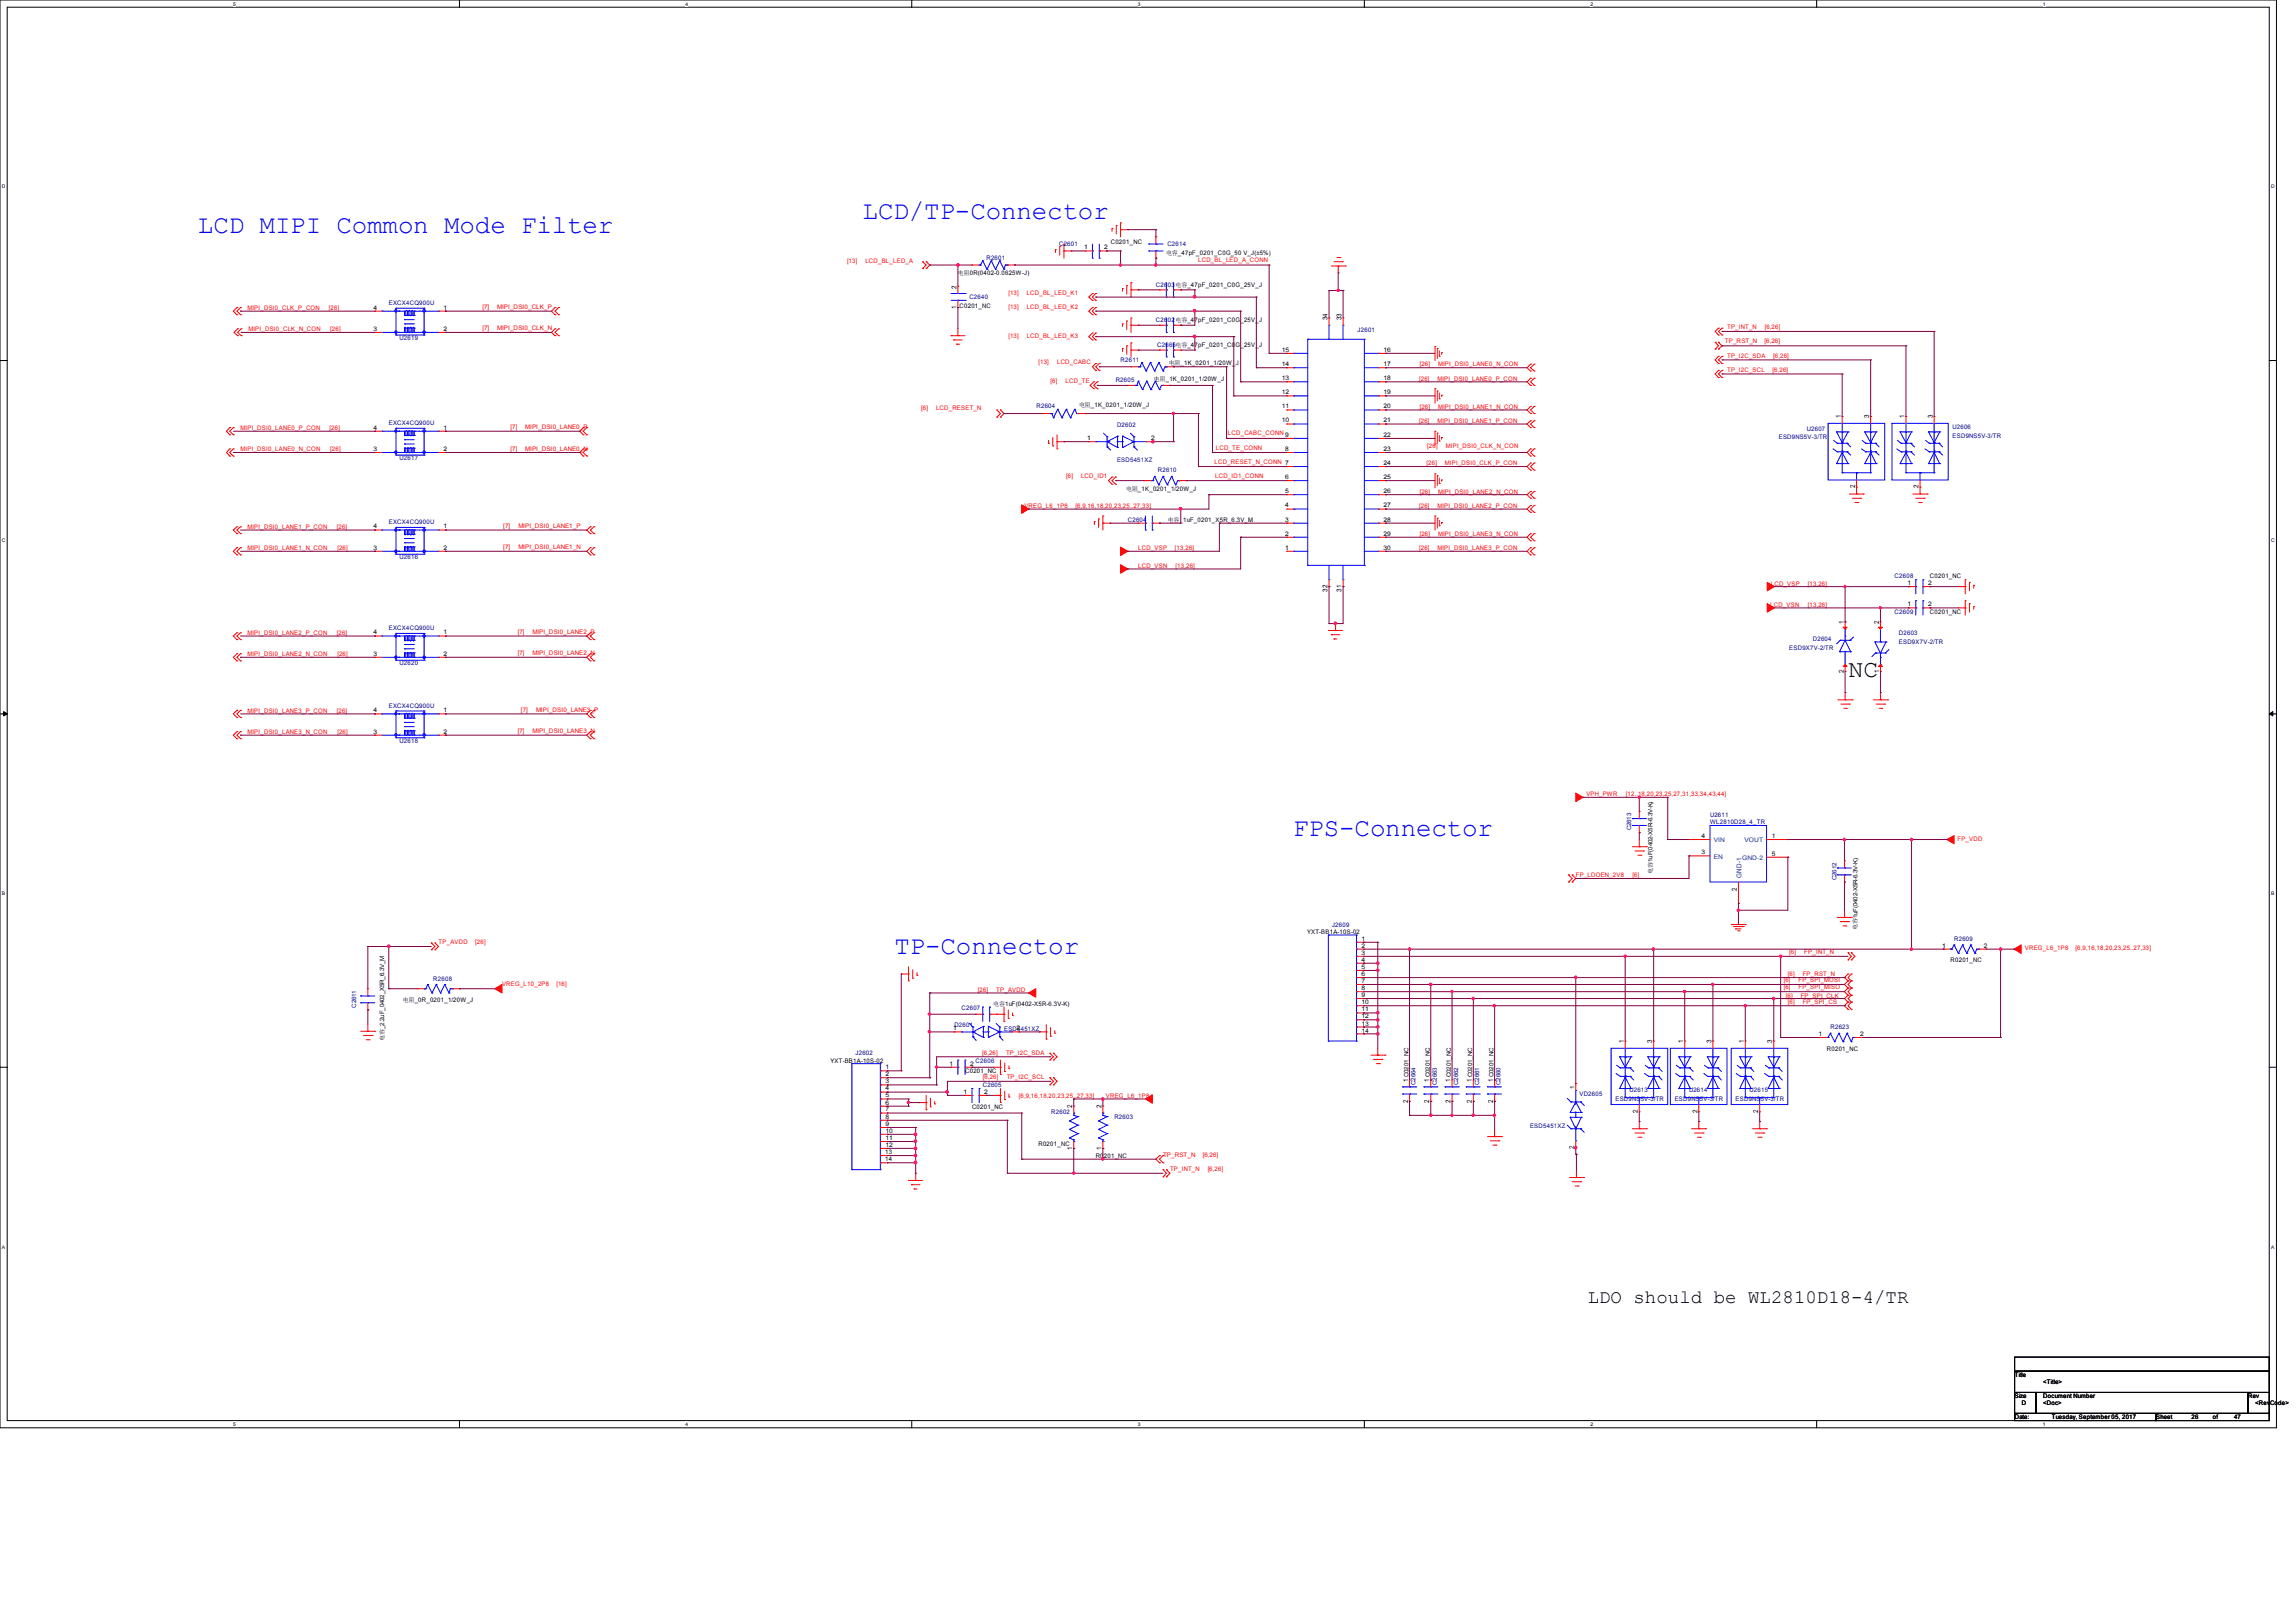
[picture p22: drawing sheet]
<svg xmlns="http://www.w3.org/2000/svg" width="297mm" height="210mm" viewBox="0 0 297 210" stroke-linecap="round" stroke-linejoin="round" font-family="sans-serif">
<defs><g id="words">
<g font-size="3.3" fill="#00f">
<text x="111.6" y="28.3">LCD/TP-Connector</text>
<text x="25.6" y="30.1">LCD MIPI Common Mode Filter</text>
<text x="167.3" y="108.1">FPS-Connector</text>
<text x="115.7" y="123.4">TP-Connector</text>
</g>
<text font-size="3.2" x="239.1" y="87.5">NC</text>
<text font-size="2.5" x="205.4" y="168.7">LDO should be WL2810D18-4/TR</text>
<g font-size=".9">
<text x="123.7" y="40" transform="rotate(-90 123.7 40)">1</text>
<text x="123.7" y="37.3" transform="rotate(-90 123.7 37.3)">2</text>
<text x="171.7" y="41.4" transform="rotate(-90 171.7 41.4)">34</text>
<text x="173.5" y="41.4" transform="rotate(-90 173.5 41.4)">33</text>
<text x="238.1" y="54.1" transform="rotate(-90 238.1 54.1)">1</text>
<text x="241.8" y="54.1" transform="rotate(-90 241.8 54.1)">3</text>
<text x="246.4" y="54.1" transform="rotate(-90 246.4 54.1)">1</text>
<text x="250" y="54.1" transform="rotate(-90 250 54.1)">3</text>
<text x="240" y="63.2" transform="rotate(-90 240 63.2)">2</text>
<text x="248.2" y="63.2" transform="rotate(-90 248.2 63.2)">2</text>
<text x="171.7" y="76.6" transform="rotate(-90 171.7 76.6)">32</text>
<text x="173.5" y="76.6" transform="rotate(-90 173.5 76.6)">31</text>
<text x="238.5" y="80.8" transform="rotate(-90 238.5 80.8)">1</text>
<text x="243.1" y="80.8" transform="rotate(-90 243.1 80.8)">2</text>
<text x="238.5" y="87.1" transform="rotate(-90 238.5 87.1)">2</text>
<text x="243.1" y="87.1" transform="rotate(-90 243.1 87.1)">1</text>
<text x="224.7" y="115.2" transform="rotate(-90 224.7 115.2)">2</text>
<text x="210" y="135" transform="rotate(-90 210 135)">1</text>
<text x="213.7" y="135" transform="rotate(-90 213.7 135)">3</text>
<text x="217.7" y="135" transform="rotate(-90 217.7 135)">1</text>
<text x="221.4" y="135" transform="rotate(-90 221.4 135)">3</text>
<text x="225.6" y="135" transform="rotate(-90 225.6 135)">1</text>
<text x="229.3" y="135" transform="rotate(-90 229.3 135)">3</text>
<text x="138.7" y="143.4" transform="rotate(-90 138.7 143.4)">2</text>
<text x="142.5" y="143.4" transform="rotate(-90 142.5 143.4)">2</text>
<text x="182.1" y="142.7" transform="rotate(-90 182.1 142.7)">2</text>
<text x="182.1" y="140" transform="rotate(-90 182.1 140)">1</text>
<text x="184.9" y="142.7" transform="rotate(-90 184.9 142.7)">2</text>
<text x="184.9" y="140" transform="rotate(-90 184.9 140)">1</text>
<text x="187.6" y="142.7" transform="rotate(-90 187.6 142.7)">2</text>
<text x="187.6" y="140" transform="rotate(-90 187.6 140)">1</text>
<text x="190.4" y="142.7" transform="rotate(-90 190.4 142.7)">2</text>
<text x="190.4" y="140" transform="rotate(-90 190.4 140)">1</text>
<text x="193.1" y="142.7" transform="rotate(-90 193.1 142.7)">2</text>
<text x="193.1" y="140" transform="rotate(-90 193.1 140)">1</text>
<text x="138.7" y="148.8" transform="rotate(-90 138.7 148.8)">1</text>
<text x="142.5" y="148.8" transform="rotate(-90 142.5 148.8)">1</text>
<text x="203.6" y="148.7" transform="rotate(-90 203.6 148.7)">2</text>
<text x="211.9" y="144" transform="rotate(-90 211.9 144)">2</text>
<text x="219.6" y="144" transform="rotate(-90 219.6 144)">2</text>
<text x="227.4" y="144" transform="rotate(-90 227.4 144)">2</text>
</g>
<text font-size=".9" fill="#004080" x="225.3" y="113.7" transform="rotate(-90 225.3 113.7)">GND-1</text>
<g font-size=".8" fill="#f00">
<text x="109.6" y="34.1">[13]</text>
<text x="111.9" y="34.1">LCD_BL_LED_A</text>
<text x="155" y="33.9">LCD_BL_LED_A_CONN</text>
<text x="32" y="40.1">MIPI_DSI0_CLK_P_CON</text>
<text x="42.5" y="40.1">[26]</text>
<text x="62.4" y="40">[7]</text>
<text x="64.3" y="40">MIPI_DSI0_CLK_P</text>
<text x="130.4" y="40">[13]</text>
<text x="130.4" y="38.2">[13]</text>
<text x="132.8" y="40">LCD_BL_LED_K2</text>
<text x="132.8" y="38.2">LCD_BL_LED_K1</text>
<text x="32.1" y="42.8">MIPI_DSI0_CLK_N_CON</text>
<text x="42.7" y="42.8">[26]</text>
<text x="62.4" y="42.8">[7]</text>
<text x="64.3" y="42.8">MIPI_DSI0_CLK_N</text>
<text x="130.4" y="43.8">[13]</text>
<text x="132.8" y="43.8">LCD_BL_LED_K3</text>
<text x="134.3" y="47.2">[13]</text>
<text x="136.7" y="47.2">LCD_CABC</text>
<text x="183.7" y="47.4">[26]</text>
<text x="186" y="47.4">MIPI_DSI0_LANE0_N_CON</text>
<text x="223.1" y="44.4">TP_RST_N</text>
<text x="223.4" y="46.3">TP_I2C_SDA</text>
<text x="223.4" y="42.6">TP_INT_N</text>
<text x="228.3" y="44.4">[6,26]</text>
<text x="228.3" y="42.6">[6,26]</text>
<text x="229.4" y="46.3">[6,26]</text>
<text x="119.2" y="53.1">[6]</text>
<text x="121.1" y="53.1">LCD_RESET_N</text>
<text x="135.9" y="49.5">[6]</text>
<text x="137.8" y="49.5">LCD_TE</text>
<text x="183.6" y="49.2">[26]</text>
<text x="183.7" y="52.9">[26]</text>
<text x="185.9" y="49.2">MIPI_DSI0_LANE0_P_CON</text>
<text x="186" y="52.9">MIPI_DSI0_LANE1_N_CON</text>
<text x="223.4" y="48.1">TP_I2C_SCL</text>
<text x="229.3" y="48.1">[6,26]</text>
<text x="31.1" y="55.6">MIPI_DSI0_LANE0_P_CON</text>
<text x="31.1" y="58.4">MIPI_DSI0_LANE0_N_CON</text>
<text x="42.6" y="55.6">[26]</text>
<text x="42.7" y="58.4">[26]</text>
<text x="66" y="55.5">[7]</text>
<text x="66" y="58.3">[7]</text>
<text x="67.9" y="55.5">MIPI_DSI0_LANE0_P</text>
<text x="67.9" y="58.3">MIPI_DSI0_LANE0_N</text>
<text x="157.1" y="60">LCD_RESET_N_CONN 7</text>
<text x="157.3" y="58.2">LCD_TE_CONN</text>
<text x="158.8" y="56.3">LCD_CABC_CONN 9</text>
<text x="183.6" y="54.7">[26]</text>
<text x="184.6" y="57.9">[26]</text>
<text x="185.9" y="54.7">MIPI_DSI0_LANE1_P_CON</text>
<text x="187" y="57.9">MIPI_DSI0_CLK_N_CON</text>
<text x="132.5" y="65.7">VREG_L6_1P8</text>
<text x="137.9" y="61.8">[6]</text>
<text x="139.1" y="65.7">[6,9,16,18,20,23,25..27,33]</text>
<text x="139.8" y="61.8">LCD_ID1</text>
<text x="157.2" y="61.8">LCD_ID1_CONN</text>
<text x="183.6" y="65.7">[26]</text>
<text x="183.7" y="63.9">[26]</text>
<text x="184.5" y="60.2">[26]</text>
<text x="185.9" y="65.7">MIPI_DSI0_LANE2_P_CON</text>
<text x="186" y="63.9">MIPI_DSI0_LANE2_N_CON</text>
<text x="186.9" y="60.2">MIPI_DSI0_CLK_P_CON</text>
<text x="32" y="71.2">MIPI_DSI0_LANE1_N_CON</text>
<text x="32" y="68.5">MIPI_DSI0_LANE1_P_CON</text>
<text x="43.6" y="68.5">[26]</text>
<text x="43.6" y="71.2">[26]</text>
<text x="65.1" y="68.4">[7]</text>
<text x="65.1" y="71.1">[7]</text>
<text x="67.1" y="68.4">MIPI_DSI0_LANE1_P</text>
<text x="67.1" y="71.1">MIPI_DSI0_LANE1_N</text>
<text x="147.2" y="71.2">LCD_VSP</text>
<text x="152" y="71.2">[13,26]</text>
<text x="183.6" y="71.2">[26]</text>
<text x="183.7" y="69.3">[26]</text>
<text x="185.9" y="71.2">MIPI_DSI0_LANE3_P_CON</text>
<text x="186" y="69.3">MIPI_DSI0_LANE3_N_CON</text>
<text x="147.2" y="73.5">LCD_VSN</text>
<text x="152.1" y="73.5">[13,26]</text>
<text x="229.1" y="75.8">LCD_VSP</text>
<text x="233.9" y="75.8">[13,26]</text>
<text x="32" y="82.2">MIPI_DSI0_LANE2_P_CON</text>
<text x="43.6" y="82.2">[26]</text>
<text x="67" y="82.1">[7]</text>
<text x="68.9" y="82.1">MIPI_DSI0_LANE2_P</text>
<text x="229" y="78.5">LCD_VSN</text>
<text x="233.9" y="78.5">[13,26]</text>
<text x="32" y="84.9">MIPI_DSI0_LANE2_N_CON</text>
<text x="43.6" y="84.9">[26]</text>
<text x="67" y="84.8">[7]</text>
<text x="68.9" y="84.8">MIPI_DSI0_LANE2_N</text>
<text x="32" y="92.2">MIPI_DSI0_LANE3_P_CON</text>
<text x="32" y="95">MIPI_DSI0_LANE3_N_CON</text>
<text x="43.6" y="92.2">[26]</text>
<text x="43.6" y="95">[26]</text>
<text x="67" y="94.9">[7]</text>
<text x="67.4" y="92.1">[7]</text>
<text x="68.9" y="94.9">MIPI_DSI0_LANE3_N</text>
<text x="69.3" y="92.1">MIPI_DSI0_LANE3_P</text>
<text x="205.2" y="103">VPH_PWR</text>
<text x="210.3" y="103">[12..18,20,23,25,27,31,33,34,43,44]</text>
<text x="203.8" y="113.5">FP_LDOEN_2V8</text>
<text x="211.2" y="113.5">[6]</text>
<text x="253.2" y="108.8">FP_VDD</text>
<text x="56.7" y="122.1">TP_AVDD</text>
<text x="61.5" y="122.1">[26]</text>
<text x="231.5" y="123.5">[6]</text>
<text x="233.4" y="123.5">FP_INT_N</text>
<text x="261.9" y="122.9">VREG_L6_1P8</text>
<text x="268.5" y="122.9">[6,9,16,18,20,23,25..27,33]</text>
<text x="64.9" y="127.6">VREG_L10_2P8</text>
<text x="72" y="127.6">[16]</text>
<text x="126.5" y="128.4">[26]</text>
<text x="128.9" y="128.4">TP_AVDD</text>
<text x="230.7" y="128">[6]</text>
<text x="230.7" y="127">[6]</text>
<text x="231" y="129.1">[6]</text>
<text x="231.3" y="130">[6]</text>
<text x="231.3" y="126.3">[6]</text>
<text x="232.6" y="128">FP_SPI_MISO</text>
<text x="232.6" y="127">FP_SPI_MOSI</text>
<text x="232.9" y="129.1">FP_SPI_CLK</text>
<text x="233.2" y="130">FP_SPI_CS</text>
<text x="233.2" y="126.3">FP_RST_N</text>
<text x="127.1" y="136.5">[6,26]</text>
<text x="130.1" y="136.5">TP_I2C_SDA</text>
<text x="127.1" y="139.7">[6,26]</text>
<text x="130.2" y="139.7">TP_I2C_SCL</text>
<text x="131.8" y="142.1">[6,9,16,18,20,23,25..27,33]</text>
<text x="143.1" y="142.1">VREG_L6_1P8</text>
<text x="150.4" y="149.6">TP_RST_N</text>
<text x="155.6" y="149.6">[6,26]</text>
<text x="151.4" y="151.5">TP_INT_N</text>
<text x="156.2" y="151.5">[6,26]</text>
</g>
<g font-size=".8">
<text x="123.9" y="35.5">电阻0R(0402-0.0625W-J)</text>
<text x="140.2" y="32.3">1</text>
<text x="142.8" y="32.3">2</text>
<text x="143.7" y="31.6">C0201_NC</text>
<text x="150.8" y="33">电容_47pF_0201_C0G_50 V_J(±5%)</text>
<text x="48.3" y="40">4</text>
<text x="57.4" y="40">1</text>
<text x="124.1" y="39.8">C0201_NC</text>
<text x="48.3" y="42.8">3</text>
<text x="57.4" y="42.8">2</text>
<text x="151.2" y="47.2">电阻_1K_0201_1/20W_J</text>
<text x="165.8" y="47.4">14</text>
<text x="165.8" y="45.5">15</text>
<text x="179" y="45.5">16</text>
<text x="179" y="47.4">17</text>
<text x="139.6" y="52.7">电阻_1K_0201_1/20W_J</text>
<text x="149.3" y="49.2">电阻_1K_0201_1/20W_J</text>
<text x="165.8" y="52.8">11</text>
<text x="165.8" y="51">12</text>
<text x="165.8" y="49.2">13</text>
<text x="179" y="49.2">18</text>
<text x="179" y="51">19</text>
<text x="179" y="52.8">20</text>
<text x="48.3" y="58.3">3</text>
<text x="48.3" y="55.6">4</text>
<text x="57.4" y="55.6">1</text>
<text x="57.4" y="58.3">2</text>
<text x="140.6" y="56.9">1</text>
<text x="148.9" y="56.9">2</text>
<text x="165.8" y="54.7">10</text>
<text x="166.3" y="58.3">8</text>
<text x="179" y="54.7">21</text>
<text x="179" y="56.5">22</text>
<text x="179" y="58.3">23</text>
<text x="145.7" y="63.6">电阻_1K_0201_1/20W_J</text>
<text x="166.3" y="65.7">4</text>
<text x="166.3" y="63.8">5</text>
<text x="166.3" y="62">6</text>
<text x="179" y="60.2">24</text>
<text x="179" y="62">25</text>
<text x="179" y="63.8">26</text>
<text x="179" y="65.7">27</text>
<text x="48.3" y="71.1">3</text>
<text x="48.3" y="68.4">4</text>
<text x="57.4" y="68.4">1</text>
<text x="57.4" y="71.1">2</text>
<text x="151.1" y="67.5">电容_1uF_0201_X5R_6.3V_M</text>
<text x="166.3" y="71.1">1</text>
<text x="166.3" y="69.3">2</text>
<text x="166.3" y="67.5">3</text>
<text x="179" y="67.5">28</text>
<text x="179" y="69.3">29</text>
<text x="179" y="71.1">30</text>
<text x="246.7" y="75.7">1</text>
<text x="249.4" y="75.7">2</text>
<text x="249.7" y="74.8">C0201_NC</text>
<text x="48.3" y="82.1">4</text>
<text x="57.4" y="82.1">1</text>
<text x="246.7" y="78.4">1</text>
<text x="249.4" y="78.4">2</text>
<text x="249.7" y="79.4">C0201_NC</text>
<text x="48.3" y="84.8">3</text>
<text x="57.4" y="84.8">2</text>
<text x="48.3" y="94.9">3</text>
<text x="48.3" y="92.2">4</text>
<text x="57.4" y="92.2">1</text>
<text x="57.4" y="94.9">2</text>
<text x="213.7" y="113" transform="rotate(-90 213.7 113)">电容1uF(0402-X5R-6.3V-K)</text>
<text x="220.1" y="110.5">3</text>
<text x="220.1" y="108.4">4</text>
<text x="229.2" y="108.4">1</text>
<text x="229.2" y="110.7">5</text>
<text x="169.1" y="120.8">YXT-BB1A-10S-02</text>
<text x="176.1" y="121.7">1</text>
<text x="176.1" y="122.6">2</text>
<text x="176.1" y="123.5">3</text>
<text x="176.1" y="124.4">4</text>
<text x="176.1" y="125.3">5</text>
<text x="240.3" y="120.4" transform="rotate(-90 240.3 120.4)">电容1uF(0402-X5R-6.3V-K)</text>
<text x="251.2" y="122.6">1</text>
<text x="252.3" y="124.5">R0201_NC</text>
<text x="256.6" y="122.6">2</text>
<text x="52.1" y="129.6">电阻_0R_0201_1/20W_J</text>
<text x="128.5" y="130.2">电容1uF(0402-X5R-6.3V-K)</text>
<text x="176.1" y="126.3">6</text>
<text x="176.1" y="127.2">7</text>
<text x="176.1" y="128.1">8</text>
<text x="176.1" y="129">9</text>
<text x="176.1" y="129.9">10</text>
<text x="176.1" y="130.9">11</text>
<text x="176.1" y="131.7">12</text>
<text x="49.7" y="134.7" transform="rotate(-90 49.7 134.7)">电容_2.2uF_0402_X5R_6.3V_M</text>
<text x="107.4" y="137.5">YXT-BB1A-10S-02</text>
<text x="122.8" y="137.9">1</text>
<text x="123.3" y="133.3">1</text>
<text x="125.5" y="137.9">2</text>
<text x="131.5" y="133.3">2</text>
<text x="176.2" y="132.7">13</text>
<text x="176.2" y="133.6">14</text>
<text x="235.2" y="134">1</text>
<text x="236.3" y="135.9">R0201_NC</text>
<text x="240.6" y="134">2</text>
<text x="114.5" y="138.3">1</text>
<text x="114.5" y="139.2">2</text>
<text x="114.5" y="140.2">3</text>
<text x="114.5" y="141.1">4</text>
<text x="114.5" y="142">5</text>
<text x="114.5" y="142.9">6</text>
<text x="114.5" y="143.8">7</text>
<text x="124.6" y="141.5">1</text>
<text x="124.8" y="138.9">C0201_NC</text>
<text x="125.7" y="143.5">C0201_NC</text>
<text x="127.3" y="141.5">2</text>
<text x="182.2" y="139.4" transform="rotate(-90 182.2 139.4)">C0201_NC</text>
<text x="185" y="139.4" transform="rotate(-90 185 139.4)">C0201_NC</text>
<text x="187.7" y="139.4" transform="rotate(-90 187.7 139.4)">C0201_NC</text>
<text x="190.4" y="139.4" transform="rotate(-90 190.4 139.4)">C0201_NC</text>
<text x="193.2" y="139.4" transform="rotate(-90 193.2 139.4)">C0201_NC</text>
<text x="203.7" y="140.8" transform="rotate(-90 203.7 140.8)">1</text>
<text x="114.5" y="149.4">13</text>
<text x="114.5" y="144.7">8</text>
<text x="114.5" y="145.7">9</text>
<text x="114.5" y="146.6">10</text>
<text x="114.5" y="147.5">11</text>
<text x="114.5" y="148.4">12</text>
<text x="134.3" y="148.3">R0201_NC</text>
<text x="141.7" y="149.8">R0201_NC</text>
<text x="114.5" y="150.3">14</text>
<text x="260.6" y="178.2">Title</text>
<text x="264.3" y="179.1">&lt;Title&gt;</text>
<text x="260.6" y="180.9">Size</text>
<text x="260.6" y="183.6">Date:</text>
<text x="261.6" y="181.8">D</text>
<text x="264.3" y="181.8">&lt;Doc&gt;</text>
<text x="264.3" y="180.9">Document Number</text>
<text x="265.4" y="183.6">Tuesday, September 05, 2017</text>
<text x="278.9" y="183.6">Sheet</text>
<text x="283.5" y="183.6">26</text>
<text x="286.2" y="183.6">of</text>
<text x="289" y="183.6">47</text>
<text x="290.8" y="180.9">Rev</text>
<text x="291.7" y="181.8">&lt;RevCode&gt;</text>
</g>
<g font-size=".8" fill="#000080">
<text x="127.6" y="33.7">R2601</text>
<text x="137" y="31.8">C2601</text>
<text x="151" y="31.8">C2614</text>
<text x="50.3" y="39.5">EXCX4CQ900U</text>
<text x="125.4" y="38.7">C2640</text>
<text x="149.5" y="37.2">C2603电容_47pF_0201_C0G_25V_J</text>
<text x="149.5" y="41.7">C2602电容_47pF_0201_C0G_25V_J</text>
<text x="51.7" y="44">U2619</text>
<text x="145" y="46.9">R2611</text>
<text x="149.7" y="44.9">C2665电容_47pF_0201_C0G_25V_J</text>
<text x="175.6" y="43">J2601</text>
<text x="134.1" y="52.8">R2604</text>
<text x="144.3" y="49.4">R2605</text>
<text x="50.3" y="55">EXCX4CQ900U</text>
<text x="51.7" y="59.6">U2617</text>
<text x="144.5" y="55.2">D2602</text>
<text x="144.5" y="59.8">ESD5451XZ</text>
<text x="230.1" y="56.8">ESD9NS5V-3/TR</text>
<text x="233.7" y="55.8">U2607</text>
<text x="252.6" y="55.5">U2606</text>
<text x="252.6" y="56.6">ESD9NS5V-3/TR</text>
<text x="149.8" y="61.1">R2610</text>
<text x="50.3" y="67.8">EXCX4CQ900U</text>
<text x="145.9" y="67.5">C2604</text>
<text x="51.7" y="72.4">U2616</text>
<text x="245.1" y="74.8">C2608</text>
<text x="50.3" y="81.5">EXCX4CQ900U</text>
<text x="234.5" y="82.9">D2604</text>
<text x="245.1" y="79.4">C2609</text>
<text x="245.6" y="82.2">D2603</text>
<text x="245.6" y="83.3">ESD9X7V-2/TR</text>
<text x="51.7" y="86.1">U2620</text>
<text x="231.5" y="84.2">ESD9X7V-2/TR</text>
<text x="50.3" y="91.6">EXCX4CQ900U</text>
<text x="51.7" y="96.1">U2618</text>
<text x="211" y="107.4" transform="rotate(-90 211 107.4)">C2613</text>
<text x="221.2" y="106.7">WL2810D28_4_TR</text>
<text x="221.2" y="105.7">U2611</text>
<text x="237.5" y="113.9" transform="rotate(-90 237.5 113.9)">C2612</text>
<text x="172.3" y="119.9">J2609</text>
<text x="252.8" y="121.8">R2609</text>
<text x="46.1" y="130.4" transform="rotate(-90 46.1 130.4)">C2611</text>
<text x="56.1" y="126.9">R2608</text>
<text x="124.4" y="130.6">C2607</text>
<text x="110.7" y="136.6">J2602</text>
<text x="123.5" y="132.9">D2601</text>
<text x="126.2" y="137.5">C2606</text>
<text x="129.9" y="133.4">ESD5451XZ</text>
<text x="236.8" y="133.2">R2623</text>
<text x="127.1" y="140.7">C2605</text>
<text x="183.1" y="140.4" transform="rotate(-90 183.1 140.4)">C2664</text>
<text x="185.9" y="140.4" transform="rotate(-90 185.9 140.4)">C2663</text>
<text x="188.6" y="140.4" transform="rotate(-90 188.6 140.4)">C2662</text>
<text x="191.4" y="140.4" transform="rotate(-90 191.4 140.4)">C2661</text>
<text x="194.1" y="140.4" transform="rotate(-90 194.1 140.4)">C2660</text>
<text x="204.3" y="141.9">VD2605</text>
<text x="209" y="142.4">ESD9NS5V-3/TR</text>
<text x="210.8" y="141.3">U2613</text>
<text x="216.6" y="142.4">ESD9NS5V-3/TR</text>
<text x="218.5" y="141.3">U2614</text>
<text x="224.5" y="142.4">ESD9NS5V-3/TR</text>
<text x="226.3" y="141.3">U2615</text>
<text x="136" y="144.1">R2602</text>
<text x="144.2" y="144.8">R2603</text>
<text x="197.9" y="146">ESD5451XZ</text>
</g>
<g font-size=".8" fill="#004080">
<text x="221.7" y="111.1">EN</text>
<text x="221.7" y="109">VIN</text>
<text x="225.4" y="111.3">GND-2</text>
<text x="225.7" y="109">VOUT</text>
</g>
<g font-size=".6">
<text x="30.2" y=".7">5</text>
<text x="88.7" y=".7">4</text>
<text x="147.2" y=".7">3</text>
<text x="205.7" y=".7">2</text>
<text x="264.2" y=".7">1</text>
<text x=".3" y="24.4">D</text>
<text x="293.8" y="24.4">D</text>
<text x=".3" y="70.1">C</text>
<text x="293.8" y="70.1">C</text>
<text x=".3" y="115.8">B</text>
<text x="293.8" y="115.8">B</text>
<text x=".3" y="161.5">A</text>
<text x="293.8" y="161.5">A</text>
<text x="30.2" y="184.5">5</text>
<text x="88.7" y="184.5">4</text>
<text x="147.2" y="184.5">3</text>
<text x="205.7" y="184.5">2</text>
<text x="264.2" y="184.5">1</text>
</g>
</g></defs>
<path d="M0 0h294.5v184.7h-294.5zM.9 .9h292.6v182.9h-292.6z" fill="none" stroke="#000" stroke-width=".13"/>
<g fill="#fff">
<path d="M30.2 .1h.3v.7h-.3z"/>
<path d="M30.2 183.9h.3v.8h-.3z"/>
</g>
<path d="M59.4 0v.9M59.4 183.8v.9" fill="none" stroke="#000" stroke-width=".13"/>
<g fill="#fff">
<path d="M88.7 .1h.3v.7h-.3z"/>
<path d="M88.7 183.9h.3v.8h-.3z"/>
</g>
<path d="M117.9 0v.9M117.9 183.8v.9" fill="none" stroke="#000" stroke-width=".13"/>
<g fill="#fff">
<path d="M147.2 .1h.3v.7h-.3z"/>
<path d="M147.2 183.9h.3v.8h-.3z"/>
</g>
<path d="M176.5 0v.9M176.5 183.8v.9" fill="none" stroke="#000" stroke-width=".13"/>
<g fill="#fff">
<path d="M205.7 .1h.4v.7h-.4z"/>
<path d="M205.7 183.9h.4v.8h-.4z"/>
</g>
<path d="M235 0v.9M235 183.8v.9" fill="none" stroke="#000" stroke-width=".13"/>
<g fill="#fff">
<path d="M264.2 .1h.4v.7h-.4z"/>
<path d="M264.2 183.9h.4v.8h-.4z"/>
<path d="M.3 23.8h.4v.7h-.4z"/>
<path d="M293.8 23.8h.5v.7h-.5z"/>
<path d="M.3 69.5h.4v.7h-.4z"/>
<path d="M293.8 69.5h.5v.7h-.5z"/>
</g>
<path d="M0 46.7h.9M293.5 46.7h1" fill="none" stroke="#000" stroke-width=".13"/>
<g fill="#fff">
<path d="M.3 115.2h.4v.8h-.4z"/>
<path d="M293.8 115.2h.4v.8h-.4z"/>
</g>
<path d="M0 92.4h.9M293.5 92.4h1" fill="none" stroke="#000" stroke-width=".13"/>
<path d="M.5 92.1l.4 .3-.4 .2zM293.5 92.4l.5-.3v.5z" fill="#000" stroke="#000" stroke-width=".13"/>
<g fill="#fff">
<path d="M.3 161h.3v.7h-.3z"/>
<path d="M293.8 161h.4v.7h-.4z"/>
</g>
<path d="M0 138.1h.9M293.5 138.1h1M260.6 175.6h32.9v1.8h-32.9zM260.6 177.4h32.9v2.8h-32.9zM260.6 180.2h2.8v2.7h-2.8zM260.6 182.9h18.3v.9h-18.3zM263.4 180.2h27.4v2.7h-27.4zM278.9 182.9h14.6v.9h-14.6zM290.8 180.2h2.7v2.7h-2.7z" fill="none" stroke="#000" stroke-width=".13"/>
<g fill="none" stroke="#f00" stroke-width=".13">
<path d="M30.6 39.8h.1M30.6 39.8l-.4 .5 .4 .4M31.1 39.8h.1M31.1 39.8l-.5 .5 .5 .4M71.8 39.8h.1M71.8 39.8l-.5 .5 .5 .4M72.3 39.8l-.5 .5 .5 .4M72.3 39.8h.1M119.3 33.9h.1M119.3 34.8h.1M119.3 33.9l.5 .4-.5 .5M119.8 33.9l.5 .4-.5 .5"/>
<path d="M119.8 34.8h.1M119.8 33.9h.1M123.9 39.8h.1M123.9 37h.1M123.9 37v1M123.9 38.9v.9M125.7 34.3h1M125.7 34.3h.1M130.3 34.3h.9M131.2 34.3h.1M136.5 32.3h.1M136.5 32.3v.4"/>
<path d="M137.1 31.9h.1M137.1 31.9v1.1M137.6 32.5h1M137.6 32.5h.1M137.6 31.6h.1M137.6 31.6v1.8M140.4 32.5h.1M140.4 32.5h.9M141.3 39.8l-.5 .5 .5 .4M141.3 38l-.5 .4 .5 .5M141.3 39.8h.1M141.3 38h.1"/>
<path d="M141.3 38.9h.1M141.7 39.8h.1M141.7 38h.1M141.7 38.9h.1M141.7 39.8l-.4 .5 .4 .4M141.7 38l-.4 .4 .4 .5M142.2 32.5h.9M143.1 32.5h.1M143.8 29.5h.1M143.8 29.5v.4M144.4 29.2h.1M144.4 29.2v1.1"/>
<path d="M144.9 29.7h1M144.9 29.7h.1M144.9 28.8h.1M144.9 28.8v1.8M145.2 37.3h.1M145.2 37.3v.4M145.8 37h.1M145.8 37v1.1M146.3 37.5h.9M146.3 37.5h.1M146.3 36.6h.1M146.3 36.6v1.8"/>
<path d="M149.5 30.6h.1M149.5 33.4h.1M149.5 30.6v1M149.5 32.5v.9M150 37.5h.9M150 37.5h.1M151.8 37.5h.9M152.7 37.5h.1M172.2 34.4h1.8M172.6 33.9h1.1M172.9 33.3h.4M173.1 34.4h.1"/>
<path d="M173.1 34.4v.9M173.3 33.3h.1M173.7 33.9h.1M174 34.4h.1M29.7 55.3h.1M29.7 56.3h.1M29.7 58.1h.1M29.7 59h.1M29.7 55.3l-.4 .5 .4 .5M29.7 58.1l-.4 .4 .4 .5M30.2 55.3h.1M30.2 56.3h.1"/>
<path d="M30.2 58.1h.1M30.2 59h.1M30.2 55.3l-.5 .5 .5 .5M30.2 58.1l-.5 .4 .5 .5M30.6 40.7h.1M30.7 42.5h.1M30.7 43.4h.1M30.7 42.5l-.4 .5 .4 .4M31.1 40.7h.1M31.2 42.5h.1M31.2 43.4h.1M31.2 42.5l-.5 .5 .5 .4"/>
<path d="M48.5 58.5h.9M48.5 40.3h.9M48.5 43h.9M48.5 55.8h.9M48.5 43h.1M48.5 40.3h.1M48.5 58.5h.1M48.5 55.8h.1M56.7 58.5h.9M56.7 40.3h.9M56.7 43h.9M56.7 55.8h.9"/>
<path d="M57.6 40.3h.1M57.6 43h.1M57.6 55.8h.1M57.6 58.5h.1M71.8 40.7h.1M71.8 42.5h.1M71.8 43.4h.1M71.8 42.5l-.5 .5 .5 .4M72.3 42.5l-.5 .5 .5 .4M72.3 40.7h.1M72.3 43.4h.1M72.3 42.5h.1"/>
<path d="M75.4 55.3h.1M75.4 56.3h.1M75.4 58.1h.1M75.4 59h.1M75.4 55.3l-.4 .5 .4 .5M75.4 58.1l-.4 .4 .4 .5M75.9 56.3h.1M75.9 55.3h.1M75.9 59h.1M75.9 58.1h.1M75.9 55.3l-.5 .5 .5 .5M75.9 58.1l-.5 .4 .5 .5"/>
<path d="M123 43.4h.1M123 43.4h1.8M123.4 44h1.1M123.4 44h.1M123.7 44.5h.1M123.7 44.5h.4M123.9 43.4h.1M123.9 42.5v.9M128.9 54h.1M128.9 53h.1M128.9 53l.5 .5-.5 .5M129.4 53h.1"/>
<path d="M129.4 54h.1M129.4 53l.5 .5-.5 .5M134.9 53.5h.1M134.9 53.5h.9M135.6 57.4h.1M135.6 57v.4M136.2 57.7h.1M136.2 56.6v1.1M136.7 57.2h.9M136.7 57.2h.1M136.7 58.1h.1M136.7 56.3v1.8"/>
<path d="M139.4 53.5h1M140.4 53.5h.1M140.8 57.2h.9M140.8 57.2h.1M141.3 43.1l-.5 .5 .5 .4M141.3 40.7h.1M141.3 43.1h.1M141.3 44h.1M141.5 50.3h.1M141.5 49.4h.1M141.5 49.4l-.5 .5 .5 .4M141.7 47.9h.1"/>
<path d="M141.7 47h.1M141.7 40.7h.1M141.7 43.1h.1M141.7 44h.1M141.7 47l-.4 .5 .4 .4M141.7 43.1l-.4 .5 .4 .4M141.9 49.4l-.4 .5 .4 .4M141.9 50.3h.1M141.9 49.4h.1M142.2 47l-.5 .5 .5 .4M142.2 47.9h.1M142.2 47h.1"/>
<path d="M145.2 41.9h.1M145.2 45.1h.1M145.2 41.9v.3M145.2 45.1v.4M145.8 41.5h.1M145.8 44.7h.1M145.8 41.5v1.1M145.8 44.7v1.1M145.9 49.9h.9M145.9 49.9h.1M146.3 42.1h.9M146.3 45.3h.9"/>
<path d="M146.3 47.5h.9M146.3 42.1h.1M146.3 41.1h.1M146.3 45.3h.1M146.3 44.4h.1M146.3 47.5h.1M146.3 41.1v1.9M146.3 44.4v1.8M148.3 57.2h.8M149.1 57.2h.1M150 42.1h.9M150 45.3h.9"/>
<path d="M150 42.1h.1M150 45.3h.1M150.5 49.9h.8M150.9 47.5h.9M151.3 49.9h.1M151.8 47.5h.1M151.8 42.1h.9M151.8 45.3h.9M152.7 42.1h.1M152.7 45.3h.1M166.5 58.5h.8M166.5 56.7h.8"/>
<path d="M166.5 54.9h.8M166.5 53h.8M166.5 51.2h.8M166.5 49.4h.8M166.5 47.6h.8M166.5 45.7h.8M166.5 58.5h.1M166.5 56.7h.1M166.5 54.9h.1M166.5 53h.1M166.5 51.2h.1M166.5 49.4h.1"/>
<path d="M166.5 47.6h.1M166.5 45.7h.1M171.9 41.1h.1M171.9 41.1v1M173.7 41.1h.1M173.7 41.1v1M178.3 58.5h.9M178.3 56.7h.9M178.3 54.9h.9M178.3 53h.9M178.3 51.2h.9M178.3 49.4h.9"/>
<path d="M178.3 47.6h.9M178.3 45.7h.9M179.2 45.7h.1M179.2 47.6h.1M179.2 49.4h.1M179.2 51.2h.1M179.2 53h.1M179.2 54.9h.1M179.2 56.7h.1M179.2 58.5h.1M185.6 44.8h.1M185.6 55.8h.1"/>
<path d="M185.6 50.3h.1M185.6 44.8v1.9M185.6 50.3v1.9M185.6 55.8v1.8M185.9 45.1h.1M185.9 56h.1M185.9 50.6h.1M185.9 45.1v1.3M185.9 50.6v1.3M185.9 56v1.4M186.2 46.1h.1M186.2 57.1h.1"/>
<path d="M186.2 51.6h.1M186.2 45.4v.7M186.2 50.8v.8M186.2 56.3v.8M186.5 45.6h.1M186.5 56.6h.1M186.5 51.1h.1M186.5 45.6v.2M186.5 51.1v.2M186.5 56.6v.2M198 47.1l-.5 .5 .5 .4M198 48.9l-.5 .5 .5 .5"/>
<path d="M198 58.1l-.5 .4 .5 .5M198 59.9l-.5 .5 .5 .4M198 52.6l-.5 .4 .5 .5M198 54.4l-.5 .5 .5 .4M198 48h.1M198 47.1h.1M198 49.9h.1M198 48.9h.1M198 59h.1M198 58.1h.1M198 59.9h.1M198 53.5h.1"/>
<path d="M198 52.6h.1M198 55.3h.1M198 54.4h.1M198.5 47.1l-.5 .5 .5 .4M198.5 48.9l-.5 .5 .5 .5M198.5 58.1l-.5 .4 .5 .5M198.5 59.9l-.5 .5 .5 .4M198.5 52.6l-.5 .4 .5 .5M198.5 54.4l-.5 .5 .5 .4M198.5 47.1h.1M198.5 48h.1M198.5 48.9h.1"/>
<path d="M198.5 49.9h.1M198.5 58.1h.1M198.5 59h.1M198.5 59.9h.1M198.5 52.6h.1M198.5 53.5h.1M198.5 54.4h.1M198.5 55.3h.1M221.9 45.2h.1M221.9 44.3h.1M221.9 44.3l.4 .4-.4 .5M222.3 46.1l-.4 .5 .4 .4"/>
<path d="M222.3 47.9l-.4 .5 .4 .5M222.3 42.5l-.4 .4 .4 .4M222.3 46.1h.1M222.3 47h.1M222.3 47.9h.1M222.3 48.9h.1M222.3 44.3h.1M222.3 45.2h.1M222.3 43.3h.1M222.3 42.5h.1M222.3 44.3l.5 .4-.5 .5M222.8 46.1l-.5 .5 .5 .4"/>
<path d="M222.8 47.9l-.5 .5 .5 .5M222.8 42.5l-.5 .4 .5 .4M222.8 46.1h.1M222.8 47h.1M222.8 47.9h.1M222.8 48.9h.1M222.8 43.3h.1M222.8 42.5h.1M238.3 53.9h.1M238.3 53.9v.9M242 53.9h.1M242 53.9v.9"/>
<path d="M246.5 53.9h.1M246.5 53.9v.9M250.2 53.9h.1M250.2 53.9v.9M30.6 70.9h.1M30.6 71.8h.1M30.6 68.2h.1M30.6 69h.1M30.6 70.9l-.4 .4 .4 .5M30.6 68.2l-.4 .4 .4 .4M31.1 70.9h.1M31.1 71.8h.1"/>
<path d="M31.1 68.2h.1M31.1 69h.1M31.1 70.9l-.5 .4 .5 .5M31.1 68.2l-.5 .4 .5 .4M48.5 71.3h.9M48.5 68.6h.9M48.5 71.3h.1M48.5 68.6h.1M56.7 71.3h.9M56.7 68.6h.9M57.6 68.6h.1M57.6 71.3h.1"/>
<path d="M76.4 68.2l-.5 .4 .5 .4M76.4 70.9l-.5 .4 .5 .5M76.4 68.2h.1M76.4 69h.1M76.4 70.9h.1M76.4 71.8h.1M76.8 69h.1M76.8 68.2h.1M76.8 71.8h.1M76.8 70.9h.1M76.8 68.2l-.4 .4 .4 .4M76.8 70.9l-.4 .4 .4 .5"/>
<path d="M141.6 67.5h.1M141.6 67.5v.4M142.1 67.1h.1M142.1 67.1v1.1M142.7 67.7h.9M142.7 67.7h.1M142.7 66.8h.1M142.7 66.8v1.8M143.8 62.7h.1M143.8 61.7h.1M143.8 61.7l-.4 .5 .4 .5M144.3 61.7l-.5 .5 .5 .5"/>
<path d="M144.3 62.7h.1M144.3 61.7h.1M147.2 67.7h.1M147.2 67.7h1M148 62.2h.9M148 62.2h.1M149.1 67.7h.9M150 67.7h.1M152.5 62.2h1M153.5 62.2h.1M166.5 67.7h.8M166.5 71.3h.8"/>
<path d="M166.5 69.5h.8M166.5 65.9h.8M166.5 64h.8M166.5 62.2h.8M166.5 60.4h.8M166.5 71.3h.1M166.5 69.5h.1M166.5 67.7h.1M166.5 65.9h.1M166.5 64h.1M166.5 62.2h.1M166.5 60.4h.1"/>
<path d="M171.9 75.9h.1M171.9 75v.9M173.7 75.9h.1M173.7 75v.9M178.3 67.7h.9M178.3 71.3h.9M178.3 69.5h.9M178.3 65.9h.9M178.3 64h.9M178.3 62.2h.9M178.3 60.4h.9M179.2 60.4h.1"/>
<path d="M179.2 62.2h.1M179.2 64h.1M179.2 65.9h.1M179.2 67.7h.1M179.2 69.5h.1M179.2 71.3h.1M185.6 61.3h.1M185.6 66.8h.1M185.6 61.3v1.8M185.6 66.8v1.8M185.9 61.6h.1M185.9 67.1h.1"/>
<path d="M185.9 61.6v1.2M185.9 67.1v1.2M186.2 62.6h.1M186.2 68h.1M186.2 61.8v.8M186.2 67.3v.7M186.5 62.1h.1M186.5 67.6h.1M186.5 62.1v.2M186.5 67.6v.2M198 69l-.5 .5 .5 .5M198 70.9l-.5 .4 .5 .5"/>
<path d="M198 63.6l-.5 .4 .5 .5M198 65.4l-.5 .5 .5 .4M198 70h.1M198 69h.1M198 71.8h.1M198 70.9h.1M198 60.8h.1M198 64.5h.1M198 63.6h.1M198 66.3h.1M198 65.4h.1M198.5 69l-.5 .5 .5 .5"/>
<path d="M198.5 70.9l-.5 .4 .5 .5M198.5 63.6l-.5 .4 .5 .5M198.5 65.4l-.5 .5 .5 .4M198.5 69h.1M198.5 70h.1M198.5 70.9h.1M198.5 71.8h.1M198.5 60.8h.1M198.5 63.6h.1M198.5 64.5h.1M198.5 65.4h.1M198.5 66.3h.1"/>
<path d="M239.2 63.9h1.8M239.6 64.5h1.1M239.9 65h.4M240.2 63.9h.1M240.2 63h.1M240.2 62.1v1.8M240.3 65h.1M240.7 64.5h.1M241 63.9h.1M246.9 78.7h.1M246.9 75.9h.1M246.9 75.9h.9"/>
<path d="M246.9 78.7h.9M247.4 63.9h1.9M247.8 64.5h1.1M248.2 65h.3M248.4 63.9h.1M248.4 63h.1M248.4 62.1v1.8M248.5 65h.1M248.8 75.9h.8M248.8 78.7h.8M248.9 64.5h.1M249.3 63.9h.1"/>
<path d="M249.6 78.7h.1M249.6 75.9h.1M253.3 75.9h.9M253.3 78.7h.9M254.2 75.9h.1M254.2 75h.1M254.2 78.7h.1M254.2 77.7h.1M254.2 75v1.8M254.2 77.7v1.9M254.8 75.4h.1M254.8 78.1h.1"/>
<path d="M254.8 75.4v1.1M254.8 78.1v1.1M255.3 75.7h.1M255.3 78.5h.1M255.3 75.7v.4M255.3 78.5v.3M30.6 81.9h.1M30.6 82.8h.1M30.6 84.6h.1M30.6 85.5h.1M30.6 91.9h.1M30.6 92.8h.1"/>
<path d="M30.6 94.7h.1M30.6 95.6h.1M30.6 81.9l-.4 .4 .4 .5M30.6 84.6l-.4 .4 .4 .5M30.6 91.9l-.4 .5 .4 .4M30.6 94.7l-.4 .4 .4 .5M31.1 81.9h.1M31.1 82.8h.1M31.1 84.6h.1M31.1 85.5h.1M31.1 91.9h.1M31.1 92.8h.1"/>
<path d="M31.1 94.7h.1M31.1 95.6h.1M31.1 81.9l-.5 .4 .5 .5M31.1 84.6l-.5 .4 .5 .5M31.1 91.9l-.5 .5 .5 .4M31.1 94.7l-.5 .4 .5 .5M48.5 92.4h.9M48.5 95.1h.9M48.5 82.3h.9M48.5 85h.9M48.5 95.1h.1M48.5 92.4h.1"/>
<path d="M48.5 85h.1M48.5 82.3h.1M56.7 92.4h.9M56.7 95.1h.9M56.7 82.3h.9M56.7 85h.9M57.6 92.4h.1M57.6 95.1h.1M57.6 82.3h.1M57.6 85h.1M76.4 81.9l-.5 .4 .5 .5M76.4 84.6l-.5 .4 .5 .5"/>
<path d="M76.4 91.9l-.5 .5 .5 .4M76.4 94.7l-.5 .4 .5 .5M76.4 81.9h.1M76.4 82.8h.1M76.4 84.6h.1M76.4 85.5h.1M76.4 91.9h.1M76.4 92.8h.1M76.4 94.7h.1M76.4 95.6h.1M76.8 82.8h.1M76.8 81.9h.1"/>
<path d="M76.8 85.5h.1M76.8 84.6h.1M76.8 92.8h.1M76.8 91.9h.1M76.8 95.6h.1M76.8 94.7h.1M76.8 81.9l-.4 .4 .4 .5M76.8 84.6l-.4 .4 .4 .5M76.8 91.9l-.4 .5 .4 .4M76.8 94.7l-.4 .4 .4 .5M171.8 81.6h.1M171.8 81.6h1.9"/>
<path d="M172.2 82.1h1.1M172.2 82.1h.1M172.6 82.7h.3M172.6 82.7h.1M172.8 81.6h.1M172.8 80.7v.9M237.7 90.6h1.9M238.1 91.1h1.1M238.5 91.7h.3M238.7 90.6h.1M238.7 80.5h.1M238.7 86.9h.1"/>
<path d="M238.7 80.5v.9M238.7 86v.9M238.7 89.6v1M238.8 91.7h.1M239.2 91.1h.1M239.6 90.6h.1M242.3 90.6h1.9M242.7 91.1h1.1M243.1 91.7h.3M243.2 90.6h.1M243.2 86.9h.1M243.2 80.5h.1"/>
<path d="M243.2 80.5v.9M243.2 86v.9M243.2 89.6v1M243.4 91.7h.1M243.8 91.1h.1M244.2 90.6h.1M202.9 113.2h.1M202.9 114.1h.1M202.9 113.2l.5 .5-.5 .4M203.4 114.1h.1M203.4 113.2h.1M203.4 113.2l.4 .5-.4 .4"/>
<path d="M211.2 109.6h1.8M211.5 110.1h1.1M211.9 110.7h.4M212 109.6h.1M212 105h.1M212 107.7h.1M212 105v.9M212 106.8v.9M212 108.6v1M212.3 110.7h.1M212.6 110.1h.1M213 109.6h.1"/>
<path d="M218.5 108.6h2.7M218.5 110.7h2.7M218.5 110.7h.1M218.5 108.6h.1M223.9 119.6h1.9M224.2 119.9h1.3M224.9 116.9h.1M224.9 114.1v2.8M225.5 119.9h.1M225.8 119.6h.1M228.5 108.6h2.8M228.5 110.9h2.8"/>
<path d="M231.3 108.6h.1M231.3 110.9h.1M237.7 118.7h1.8M238 119.3h1.1M238.4 119.8h.4M238.6 118.7h.1M238.6 111.4h.1M238.6 114.1h.1M238.6 111.4v.9M238.6 113.2v.9M238.6 117.8v.9M238.8 119.8h.1"/>
<path d="M239.1 119.3h.1M239.5 118.7h.1M46.7 133.4h1.8M47 134h1.1M47.4 134.5h.4M47.6 133.4h.1M47.6 127.9h.1M47.6 130.7h.1M47.6 127.9v1M47.6 129.8v.9M47.6 132.5v.9M47.8 134.5h.1"/>
<path d="M48.1 134h.1M48.5 133.4h.1M54 127.9h.9M54 127.9h.1M55.8 122l.5 .5-.5 .4M55.8 122.9h.1M55.8 122h.1M56.3 122.9h.1M56.3 122h.1M56.3 122l.4 .5-.4 .4M58.5 127.9h.9M59.4 127.9h.1"/>
<path d="M113.9 138.6h.9M113.9 139.4h.9M114.8 138.6h.1M114.8 139.4h.1M116.6 126h.9M117.5 126h.1M117.5 126.9h.1M117.5 125.1v1.8M118.1 126.6h.1M118.1 125.5v1.1M118.6 126.2h.1M118.6 125.9v.3"/>
<path d="M123 138.1h.9M123 138.1h.1M123.4 133.5h.1M123.4 133.5h1M124.8 138.1h.9M125.7 138.1h.1M126.2 131.2h.9M126.2 131.2h.1M128 131.2h1.9M128.5 138.1h.9M128.9 131.2h.1M129.4 138.1h.1"/>
<path d="M129.4 139h.1M129.4 137.2v1.8M129.9 131.2h.1M129.9 132.2h.1M129.9 130.3v1.9M130 138.6h.1M130 137.5v1.1M130.4 131.8h.1M130.4 130.7v1.1M130.5 138.3h.1M130.5 137.9v.4M130.9 133.5h.9"/>
<path d="M131 131.4h.1M131 131.1v.3M131.8 133.5h.1M134.5 133.5h.8M135.3 133.5h.1M135.3 134.5h.1M135.3 132.6v1.9M135.8 136.3h.1M135.8 137.2h.1M135.8 139.4h.1M135.8 136.3l.5 .4-.5 .5M135.8 139.4l.5 .5-.5 .5"/>
<path d="M135.9 134.1h.1M135.9 133v1.1M136.3 136.3h.1M136.3 137.2h.1M136.3 139.4h.1M136.3 136.3l.4 .4-.4 .5M136.3 139.4l.4 .5-.4 .5M136.4 133.7h.1M136.4 133.3v.4M175.5 121.9h.9M175.5 122.8h.9M175.5 123.7h.9"/>
<path d="M175.5 124.6h.9M175.5 125.6h.9M175.5 126.5h.9M175.5 127.4h.9M175.5 128.3h.9M175.5 129.2h.9M175.5 130.1h.9M175.5 131.1h.9M175.5 132h.9M175.5 132.9h.9M175.5 133.8h.9M176.4 121.9h.1"/>
<path d="M176.4 122.8h.1M176.4 123.7h.1M176.4 124.6h.1M176.4 125.6h.1M176.4 126.5h.1M176.4 127.4h.1M176.4 128.3h.1M176.4 129.2h.1M176.4 130.1h.1M176.4 131.1h.1M176.4 132h.1M176.4 132.9h.1"/>
<path d="M176.4 133.8h.1M177.3 136.5h1.9M177.7 137.1h1.1M178.1 137.6h.3M178.2 136.5h.1M178.2 135.6v.9M178.4 137.6h.1M178.8 137.1h.1M179.2 136.5h.1M182.3 139.7h.1M182.3 139.7v.9M185.1 139.7h.1"/>
<path d="M185.1 139.7v.9M187.8 139.7h.1M187.8 139.7v.9M190.6 139.7h.1M190.6 139.7v.9M193.3 139.7h.1M193.3 139.7v.9M210.2 134.7h.1M210.2 134.7v.9M213.9 134.7h.1M213.9 134.7v.9M217.9 134.7h.1"/>
<path d="M217.9 134.7v.9M221.6 134.7h.1M221.6 134.7v.9M224.5 120.2h.7M224.5 120.2h.1M224.8 120.4h.2M225 120.4h.1M225.8 134.7h.1M225.8 134.7v.9M229.4 134.7h.1M229.4 134.7v.9M235.4 134.2h.9"/>
<path d="M235.4 134.2h.1M239.1 123.3l.4 .4-.4 .5M239.1 127.8l-.5 .5 .5 .5M239.1 126.9l-.5 .5 .5 .4M239.1 129.7l-.5 .4 .5 .5M239.1 128.8l-.5 .4 .5 .5M239.1 126l-.5 .5 .5 .4M239.1 127.8h.1M239.1 128.8h.1M239.1 126.9h.1M239.1 130.6h.1M239.1 129.7h.1"/>
<path d="M239.1 126h.1M239.1 123.3h.1M239.1 124.2h.1M239.5 128.8h.1M239.5 127.8h.1M239.5 126.9h.1M239.5 129.7h.1M239.5 130.6h.1M239.5 126h.1M239.5 123.3h.1M239.5 124.2h.1M239.5 123.3l.4 .4-.4 .5"/>
<path d="M239.5 127.8l-.4 .5 .4 .5M239.5 126.9l-.4 .5 .4 .4M239.5 129.7l-.4 .4 .4 .5M239.5 128.8l-.4 .4 .4 .5M239.5 126l-.4 .5 .4 .4M239.9 134.2h1M240.9 134.2h.1M251.4 122.8h.1M251.4 122.8h.9M255.9 122.8h1M256.9 122.8h.1M113.9 140.4h.9"/>
<path d="M113.9 141.3h.9M113.9 142.2h.9M113.9 143.1h.9M113.9 144h.9M113.9 144.9h.9M113.9 145.9h.9M113.9 146.8h.9M113.9 147.7h.9M113.9 148.6h.9M113.9 149.5h.9M113.9 150.5h.9M114.8 140.4h.1"/>
<path d="M114.8 141.3h.1M114.8 142.2h.1M114.8 143.1h.1M114.8 144h.1M114.8 144.9h.1M114.8 145.9h.1M114.8 146.8h.1M114.8 147.7h.1M114.8 148.6h.1M114.8 149.5h.1M114.8 150.5h.1M117.5 152.7h.1"/>
<path d="M117.5 152.7h1.8M117.9 153.3h.1M117.9 153.3h1.1M118.2 153.8h.4M118.2 153.8h.1M118.4 152.7h.1M118.4 151.8v.9M118.9 142.7h.9M119.8 142.7h.1M119.8 143.6h.1M119.8 141.7v1.9M120.4 143.2h.1"/>
<path d="M120.4 142.1v1.1M120.9 142.8h.1M120.9 142.5v.3M124.8 141.7h.9M124.8 141.7h.1M126.7 141.7h.9M127.6 141.7h.1M128.5 141.7h.9M129.4 141.7h.1M129.4 142.7h.1M129.4 140.8v1.9M130 142.3h.1"/>
<path d="M130 141.2v1.1M130.5 141.9h.1M130.5 141.6v.3M135.8 140.4h.1M136.3 140.4h.1M138.9 148.6h.1M138.9 143.1h.1M138.9 143.1v.9M138.9 147.7v.9M142.7 148.6h.1M142.7 143.1h.1M142.7 143.1v.9"/>
<path d="M142.7 147.7v.9M150 149.5l-.5 .5 .5 .5M150 149.5h.1M150 150.5h.1M150.5 150.5h.1M150.5 149.5h.1M150.5 152.3h.1M150.5 151.3h.1M150.5 151.3l.4 .5-.4 .5M150.5 149.5l-.5 .5 .5 .5M150.9 152.3h.1M150.9 151.3h.1"/>
<path d="M150.9 151.3l.4 .5-.4 .5M182.3 142.5h.1M182.3 141.6v.9M185.1 142.5h.1M185.1 141.6v.9M187.8 142.5h.1M187.8 141.6v.9M190.6 142.5h.1M190.6 141.6v.9M192.4 147.1h1.8M192.8 147.6h1.1M193.1 148.2h.4"/>
<path d="M193.3 147.1h.1M193.3 142.5h.1M193.3 141.6v.9M193.3 146.1v1M193.5 148.2h.1M193.9 147.6h.1M194.2 147.1h.1M203 152.4h1.9M203.4 152.9h1.1M203.8 153.5h.3M203.8 140.2h.1M203.8 148.5h.1"/>
<path d="M203.8 140.2v.9M203.8 147.6v.9M203.9 152.4h.1M203.9 151.4v1M204.1 153.5h.1M204.5 152.9h.1M204.9 152.4h.1M211.2 146h1.8M211.5 146.6h1.1M211.9 147.2h.4M212 146h.1M212 143.8h.1"/>
<path d="M212 142.9v.9M212 145.1v.9M212.3 147.2h.1M212.6 146.6h.1M213 146h.1M218.8 146h1.8M219.2 146.6h1.1M219.6 147.2h.3M219.8 146h.1M219.8 143.8h.1M219.8 142.9v.9M219.8 145.1v.9"/>
<path d="M219.9 147.2h.1M220.3 146.6h.1M220.6 146h.1M226.7 146h1.8M227.1 146.6h1.1M227.4 147.2h.4M227.6 146h.1M227.6 143.8h.1M227.6 142.9v.9M227.6 145.1v.9M227.8 147.2h.1M228.2 146.6h.1"/>
<path d="M228.5 146h.1"/>
</g>
<g fill="#f00" stroke="#f00" stroke-width=".13">
<path d="M243 86.2l.2-.2 .3 .2z"/>
<path d="M243 81.2h.5l-.3 .2z"/>
<path d="M238.4 81.2h.5l-.2 .2z"/>
<path d="M238.4 86.2l.3-.2 .2 .2z"/>
<path d="M132.2 65.3l.9 .6-.9 .5z" fill-rule="evenodd"/>
<path d="M228.6 75.4l.9 .5-.9 .6z" fill-rule="evenodd"/>
<path d="M228.6 78.1l.9 .6-.9 .5z" fill-rule="evenodd"/>
<path d="M144.9 73.1l1 .5-1 .6z" fill-rule="evenodd"/>
<path d="M144.9 70.8l1 .5-1 .6z" fill-rule="evenodd"/>
<path d="M64 127.9l.9-.5v1.1z" fill-rule="evenodd"/>
<path d="M133.1 128.5l.9-.6v1.1z" fill-rule="evenodd"/>
<path d="M148.2 142.2l.9-.6v1.1z" fill-rule="evenodd"/>
<path d="M251.8 108.6l1-.5v1.1z" fill-rule="evenodd"/>
<path d="M203.8 102.6l1 .6-1 .5z" fill-rule="evenodd"/>
<path d="M260.5 122.8l1-.5v1.1z" fill-rule="evenodd"/>
</g>
<g fill="none" stroke="#00f" stroke-width=".13">
<path d="M51.2 39.9h3.7M51.2 39.9h.1M51.2 39.9v3.4M54.9 39.9h.1M54.9 39.9v3.4M123 38.9h1.8M123 38h1.8M123.9 38.9h.1M123.9 38h.1M124.8 38.9h.1M124.8 38h.1M126.7 34.3h.1"/>
<path d="M126.8 34.3h.1M127.1 33.7l.6 1.1M127.1 33.7h.1M127.1 33.7l-.3 .6M127.7 34.8h.1M128.2 33.7l.6 1.1M128.2 33.7h.1M128.2 33.7l-.5 1.1M128.8 34.8h.1M129.3 33.7l.6 1.1M129.3 33.7h.1M129.3 33.7l-.5 1.1"/>
<path d="M129.9 34.8h.1M130 34.3h.1M130 34.3l-.1 .5M130 34.3h.3M130.3 34.3h.1M141.3 32.5h.1M141.3 33.4h.1M141.3 31.6v1.8M142.2 33.4h.1M142.2 32.5h.1M142.2 31.6v1.8M148.6 31.6h1.9"/>
<path d="M148.6 32.5h1.9M148.6 31.6h.1M148.6 32.5h.1M149.5 31.6h.1M149.5 32.5h.1M150.9 37.5h.1M150.9 38.4h.1M150.9 36.6v1.8M151.8 38.4h.1M151.8 37.5h.1M151.8 36.6v1.8M49.4 40.3h.1"/>
<path d="M49.4 55.8h.1M49.4 58.5h2.9M49.4 43h2.9M49.4 40.3h2.9M49.4 55.8h2.9M51.2 55.4h3.7M51.2 43.3h.1M51.2 58.9h.1M51.2 55.4h.1M51.2 55.4v3.5M51.2 43.3h3.7M51.2 58.9h3.7"/>
<path d="M51.6 43h.1M51.6 40.3h.1M51.6 58.5h.1M51.6 55.8h.1M52.3 40.3v.5h.2M52.3 40.3h.1M52.3 43h.1M52.3 41.4h.1M52.3 41.9h.1M52.3 55.8v.5h.2M52.3 55.8h.1M52.3 58.5h.1"/>
<path d="M52.3 56.9h.1M52.3 57.4h.1M52.3 41.4h1.3M52.3 41.9h1.3M52.3 56.9h1.3M52.3 57.4h1.3M52.4 42.4h-.1v.6M52.5 58l-.1-.1-.1 .1v.5M52.5 42.5v.5h.2M52.5 40.8h.1M52.5 42.5h.1M52.5 58v.5h.2"/>
<path d="M52.5 56.3h.1M52.5 58h.1M52.7 40.3l-.1-.1h-.1v.6M52.7 55.8l-.1-.1-.1 .1v.5M52.7 40.3v.5h.1M52.7 40.3h.1M52.7 43h.1M52.7 55.8v.5h.1M52.7 55.8h.1M52.7 58.5h.1M52.8 42.4h-.1v.6M52.8 58v-.1l-.1 .1v.5"/>
<path d="M52.9 42.5v.5h.1M52.9 40.8h.1M52.9 42.5h.1M52.9 58v.5h.1M52.9 56.3h.1M52.9 58h.1M53 40.3l-.1-.1v.6M53 55.8l-.1-.1v.1v.5M53 40.3v.5h.2M53 40.3h.1M53 43h.1M53 55.8v.5h.2"/>
<path d="M53 55.8h.1M53 58.5h.1M53.2 42.4l-.1-.1-.1 .1v.6M53.2 58l-.1-.1-.1 .1v.5M53.3 42.5v.5h.1M53.3 40.8h.1M53.3 42.5h.1M53.3 58v.5h.1M53.3 56.3h.1M53.3 58h.1M53.4 40.3l-.1-.1v.6M53.4 55.8l-.1-.1v.1v.5"/>
<path d="M53.4 40.3v.5h.2M53.4 40.3h.1M53.4 43h.1M53.4 55.8v.5h.2M53.4 55.8h.1M53.4 58.5h.1M53.5 42.4h-.1v.6M53.6 58l-.1-.1-.1 .1v.5M53.6 58.5h3.1M53.6 40.3h3.1M53.6 43h3.1M53.6 55.8h3.1"/>
<path d="M53.6 40.3h.1M53.6 40.8h.1M53.6 43h.1M53.6 42.5h.1M53.6 55.8h.1M53.6 56.3h.1M53.6 58.5h.1M53.6 58h.1M53.6 40.3v.5M53.6 42.5v.5M53.6 55.8v.5M53.6 58v.5"/>
<path d="M54.7 55.7h.3v.2h-.3zM54.9 43.3h.1M54.9 58.9h.1M54.9 55.4h.1M54.9 55.4v3.5M56.7 40.3h.1M56.7 43h.1M56.7 55.8h.1M56.7 58.5h.1M135.8 53.5h.1M135.8 53.5h.3M136.1 53.5h.1"/>
<path d="M136.1 53.5l.2 .6M136.3 54.1h.1M136.8 53h.1M136.8 53l.6 1.1M136.8 53l-.5 1.1M137.4 54.1h.1M137.9 53h.1M137.9 53l.6 1.1M137.9 53l-.5 1.1M138.5 54.1h.1M139 53h.1M139 53l.3 .5"/>
<path d="M139 53l-.5 1.1M139.3 53.5h.1M139.4 53.5h.1M141.7 57.2h1.9M141.7 57.2h.1M142.7 56l.5 .5M143.2 57.2l1.4 .7M143.2 56.5h.1M143.2 57.8h.1M143.2 57.2h.1M143.2 56.5v1.3M143.2 57.8l.5 .5"/>
<path d="M144.5 57.2h.7M144.6 56.4h.1M144.6 57.9h.1M144.6 56.4v1.5M144.6 56.4l-1.4 .8M145.2 57.9h.1M145.2 56.4h.1M145.2 57.2h.1M145.2 56.4l1.5 .7M145.2 56.4v1.5M146.2 56l.5 .5M146.4 57.2h1.9"/>
<path d="M146.7 57.2h.1M146.7 57.8h.1M146.7 56.5h.1M146.7 57.2l-1.5 .7M146.7 56.5v1.3M146.7 57.8l.5 .5M146.8 49.9h.1M146.8 49.9h.3M147.1 49.9h.1M147.2 49.3h.1M147.2 47.5h.1M147.2 49.3l.6 1.1"/>
<path d="M147.2 47.5h.3M147.2 49.3l-.1 .6M147.5 47.5h.1M147.7 46.9l-.2 .6M147.7 46.9h.1M147.7 46.9l.6 1.1M147.8 50.4h.1M148.3 48h.1M148.3 57.2h.1M148.3 49.3h.1M148.3 49.3l.6 1.1M148.3 49.3l-.5 1.1"/>
<path d="M148.8 46.9h.1M148.8 46.9l.6 1.1M148.8 46.9l-.5 1.1M148.9 50.4h.1M149.4 48h.1M149.4 49.3h.1M149.4 49.3l.6 1.1M149.4 49.3l-.5 1.1M149.9 46.9h.1M149.9 46.9l.6 1.1M149.9 46.9l-.5 1.1M150 50.4h.1"/>
<path d="M150.2 49.9l-.2 .5M150.2 49.9h.1M150.2 49.9h.3M150.5 49.9h.1M150.5 48h.1M150.7 47.5l-.2 .5M150.7 47.5h.1M150.7 47.5h.2M150.9 47.5h.1M150.9 42.1h.1M150.9 43h.1M150.9 45.3h.1"/>
<path d="M150.9 46.2h.1M150.9 41.1v1.9M150.9 44.4v1.8M151.8 43h.1M151.8 42.1h.1M151.8 46.2h.1M151.8 45.3h.1M151.8 41.1v1.9M151.8 44.4v1.8M167.3 45.7h.1M167.3 47.6h.1M167.3 49.4h.1"/>
<path d="M167.3 51.2h.1M167.3 53h.1M167.3 54.9h.1M167.3 56.7h.1M167.3 58.5h.1M167.3 58.5h1.9M167.3 56.7h1.9M167.3 54.9h1.9M167.3 53h1.9M167.3 51.2h1.9M167.3 49.4h1.9M167.3 47.6h1.9"/>
<path d="M167.3 45.7h1.9M169.2 43.9h.1M169.2 43.9v29.3M169.2 43.9h7.3M171.9 42.1h.1M171.9 42.1v1.8M173.7 42.1h.1M173.7 42.1v1.8M176.5 43.9h.1M176.5 58.5h1.8M176.5 56.7h1.8M176.5 54.9h1.8"/>
<path d="M176.5 53h1.8M176.5 51.2h1.8M176.5 49.4h1.8M176.5 47.6h1.8M176.5 45.7h1.8M176.5 43.9v29.3M178.3 58.5h.1M178.3 56.7h.1M178.3 54.9h.1M178.3 53h.1M178.3 51.2h.1M178.3 49.4h.1"/>
<path d="M178.3 47.6h.1M178.3 45.7h.1M236.5 54.8h7.3v7.3h-7.3zM237.1 58.1l.6 .4M237.2 57l.5 .4M237.6 55.9h.1M237.6 60h.1M237.6 55.9l.7 1.4M237.6 55.9h1.5M237.6 60h1.5M237.7 57.4h.1M237.7 58.5h.1"/>
<path d="M237.7 57.4h1.2M237.7 58.5h1.2M238.3 58.3h.1M238.3 57.3h.1M238.3 58.5h.1M238.3 60h.1M238.3 56h.1M238.3 54.8v6.4M238.3 58.5l.8 1.5M238.3 58.5l-.7 1.5M238.9 57.4h.1M238.9 58.5h.1"/>
<path d="M238.9 57.4l.5 .4M238.9 58.5l.5 .4M239.1 55.9l-.8 1.4M239.1 55.9h.1M239.1 60h.1M240.8 58.1l.5 .4M240.9 57l.4 .4M241.2 55.9h1.5M241.2 60h1.5M241.2 55.9h.1M241.2 60h.1M241.2 55.9l.8 1.4"/>
<path d="M241.3 57.4h.1M241.3 58.5h.1M241.3 57.4h1.3M241.3 58.5h1.3M242 56h.1M242 58.3h.1M242 57.3h.1M242 58.5h.1M242 60h.1M242 54.8v6.4M242 58.5l.7 1.5M242 58.5l-.8 1.5"/>
<path d="M242.6 57.4h.1M242.6 58.5h.1M242.6 57.4l.5 .4M242.6 58.5l.5 .4M242.7 55.9h.1M242.7 60h.1M242.7 55.9l-.7 1.4M244.7 54.8h7.3v7.3h-7.3zM245.4 58.1l.5 .4M245.4 57l.5 .4M245.8 55.9h.1M245.8 60h.1"/>
<path d="M245.8 55.9l.7 1.4M245.8 55.9h1.5M245.8 60h1.5M245.9 57.4h.1M245.9 58.5h.1M245.9 57.4h1.3M245.9 58.5h1.3M246.5 58.5l-.7 1.5M246.5 58.3h.1M246.5 57.3h.1M246.5 58.5h.1M246.5 60h.1"/>
<path d="M246.5 56h.1M246.5 54.8v6.4M246.5 58.5l.8 1.5M247.2 57.4h.1M247.2 58.5h.1M247.2 57.4l.4 .4M247.2 58.5l.4 .4M247.3 55.9h.1M247.3 60h.1M247.3 55.9l-.8 1.4M249 58.1l.6 .4M249.1 57l.5 .4"/>
<path d="M249.5 55.9h.1M249.5 60h.1M249.5 55.9l.7 1.4M249.5 55.9h1.4M249.5 60h1.4M249.6 57.4h.1M249.6 58.5h.1M249.6 57.4h1.2M249.6 58.5h1.2M250.2 58.5l-.7 1.5M250.2 56h.1M250.2 58.3h.1"/>
<path d="M250.2 57.3h.1M250.2 58.5h.1M250.2 60h.1M250.2 54.8v6.4M250.2 58.5l.7 1.5M250.8 57.4h.1M250.8 58.5h.1M250.8 57.4l.5 .4M250.8 58.5l.5 .4M250.9 55.9h.1M250.9 60h.1M250.9 55.9l-.7 1.4"/>
<path d="M49.4 68.6h.1M49.4 71.3h2.9M49.4 68.6h2.9M51.2 68.2h3.7M51.2 71.7h.1M51.2 68.2h.1M51.2 68.2v3.5M51.2 71.7h3.7M51.6 71.3h.1M51.6 68.6h.1M52.3 68.6v.6l.2-.1M52.3 68.6h.1"/>
<path d="M52.3 71.3h.1M52.3 69.7h.1M52.3 70.2h.1M52.3 69.7h1.3M52.3 70.2h1.3M52.5 70.8l-.1-.1-.1 .1v.5M52.5 70.8v.5h.2M52.5 69.1h.1M52.5 70.8h.1M52.7 68.6l-.1-.1-.1 .1v.5M52.7 68.6v.6l.1-.1M52.7 68.6h.1"/>
<path d="M52.7 71.3h.1M52.8 70.8v-.1l-.1 .1v.5M52.9 70.8v.5h.1M52.9 69.1h.1M52.9 70.8h.1M53 68.6l-.1-.1v.6M53 68.6v.5l.1 .1 .1-.1M53 68.6h.1M53 71.3h.1M53.2 70.8l-.1-.1-.1 .1v.5M53.3 70.8v.5h.1M53.3 69.1h.1"/>
<path d="M53.3 70.8h.1M53.4 68.6l-.1-.1v.6M53.4 68.6v.6l.2-.1M53.4 68.6h.1M53.4 71.3h.1M53.6 70.8l-.1-.1-.1 .1v.5M53.6 71.3h3.1M53.6 68.6h3.1M53.6 68.6h.1M53.6 69.1h.1M53.6 71.3h.1M53.6 70.8h.1"/>
<path d="M53.6 68.6v.5M53.6 70.8v.5M54.9 71.7h.1M54.9 68.2h.1M54.9 68.2v3.5M56.7 68.6h.1M56.7 71.3h.1M148.2 67.7h.1M148.2 68.6h.1M148.2 66.8v1.8M148.9 62.2h.1M148.9 62.2h.2"/>
<path d="M149.1 68.6h.1M149.1 67.7h.1M149.1 66.8v1.8M149.1 62.2h.1M149.4 61.6l-.3 .6M149.4 61.6h.1M149.4 61.6l.5 1.1M149.9 62.7h.1M150.5 61.6h.1M150.5 61.6l.5 1.1M150.5 61.6l-.6 1.1M151 62.7h.1"/>
<path d="M151.6 61.6h.1M151.6 61.6l.5 1.1M151.6 61.6l-.6 1.1M152.1 62.7h.1M152.4 62.2l-.3 .5M152.4 62.2h.1M152.5 62.2h.1M167.3 60.4h.1M167.3 62.2h.1M167.3 64h.1M167.3 65.9h.1M167.3 67.7h.1"/>
<path d="M167.3 69.5h.1M167.3 71.3h.1M167.3 71.3h1.9M167.3 69.5h1.9M167.3 67.7h1.9M167.3 65.9h1.9M167.3 64h1.9M167.3 62.2h1.9M167.3 60.4h1.9M169.2 73.2h.1M169.2 73.2h7.3M171.9 75h.1"/>
<path d="M171.9 73.2v1.8M173.7 75h.1M173.7 73.2v1.8M176.5 73.2h.1M176.5 71.3h1.8M176.5 69.5h1.8M176.5 67.7h1.8M176.5 65.9h1.8M176.5 64h1.8M176.5 62.2h1.8M176.5 60.4h1.8M178.3 71.3h.1"/>
<path d="M178.3 69.5h.1M178.3 67.7h.1M178.3 65.9h.1M178.3 64h.1M178.3 62.2h.1M178.3 60.4h.1M238.3 61.2h.1M238.3 61.2h3.7M240.2 61.2h.1M240.2 61.2v.9M242 61.2h.1M246.5 61.2h.1"/>
<path d="M246.5 61.2h3.7M247.8 78.7h.1M247.8 77.7h.1M247.8 75.9h.1M247.8 75h.1M247.8 75v1.8M247.8 77.7v1.9M248.4 61.2h.1M248.4 61.2v.9M248.8 77.7h.1M248.8 78.7h.1M248.8 75h.1"/>
<path d="M248.8 75.9h.1M248.8 75v1.8M248.8 77.7v1.9M250.2 61.2h.1M49.4 92.4h.1M49.4 82.3h.1M49.4 95.1h2.9M49.4 85h2.9M49.4 92.4h2.9M49.4 82.3h2.9M51.2 92h3.7M51.2 82h3.7"/>
<path d="M51.2 95.5h.1M51.2 92h.1M51.2 85.4h.1M51.2 82h.1M51.2 82v3.4M51.2 92v3.5M51.2 95.5h3.7M51.2 85.4h3.7M51.6 95.1h.1M51.6 92.4h.1M51.6 85h.1M51.6 82.3h.1"/>
<path d="M52.3 92.4v.5h.2M52.3 92.4h.1M52.3 95.1h.1M52.3 93.5h.1M52.3 94h.1M52.3 82.3v.6l.2-.1M52.3 82.3h.1M52.3 85h.1M52.3 83.4h.1M52.3 83.9h.1M52.3 93.5h1.3M52.3 94h1.3"/>
<path d="M52.3 83.4h1.3M52.3 83.9h1.3M52.5 94.6l-.1-.1-.1 .1v.5M52.5 84.5l-.1-.1-.1 .1v.5M52.5 94.6v.5h.2M52.5 92.9h.1M52.5 94.6h.1M52.5 84.5v.5h.2M52.5 82.8h.1M52.5 84.5h.1M52.7 92.4l-.1-.1-.1 .1v.5M52.7 82.3l-.1-.1-.1 .1v.5"/>
<path d="M52.7 92.4v.5h.1M52.7 92.4h.1M52.7 95.1h.1M52.7 82.3v.6l.1-.1M52.7 82.3h.1M52.7 85h.1M52.8 94.6v-.1l-.1 .1v.5M52.8 84.5v-.1l-.1 .1v.5M52.9 94.6v.5h.1M52.9 92.9h.1M52.9 94.6h.1M52.9 84.5v.5h.1"/>
<path d="M52.9 82.8h.1M52.9 84.5h.1M53 92.4l-.1-.1v.1v.5M53 82.3l-.1-.1v.6M53 92.4v.5h.2M53 92.4h.1M53 95.1h.1M53 82.3v.5l.1 .1 .1-.1M53 82.3h.1M53 85h.1M53.2 94.6l-.1-.1-.1 .1v.5M53.2 84.5l-.1-.1-.1 .1v.5"/>
<path d="M53.3 94.6v.5h.1M53.3 92.9h.1M53.3 94.6h.1M53.3 84.5v.5h.1M53.3 82.8h.1M53.3 84.5h.1M53.4 92.4l-.1-.1v.1v.5M53.4 82.3l-.1-.1v.6M53.4 92.4v.5h.2M53.4 92.4h.1M53.4 95.1h.1M53.4 82.3v.6l.2-.1"/>
<path d="M53.4 82.3h.1M53.4 85h.1M53.6 94.6l-.1-.1-.1 .1v.5M53.6 84.5l-.1-.1-.1 .1v.5M53.6 92.4h3.1M53.6 95.1h3.1M53.6 82.3h3.1M53.6 85h3.1M53.6 92.4h.1M53.6 92.9h.1M53.6 95.1h.1M53.6 94.6h.1"/>
<path d="M53.6 82.3h.1M53.6 82.8h.1M53.6 85h.1M53.6 84.5h.1M53.6 82.3v.5M53.6 84.5v.5M53.6 92.4v.5M53.6 94.6v.5M54.7 92.2h.3v.3h-.3zM54.9 95.5h.1M54.9 92h.1M54.9 85.4h.1"/>
<path d="M54.9 82h.1M54.9 82v3.4M54.9 92v3.5M56.7 92.4h.1M56.7 95.1h.1M56.7 82.3h.1M56.7 85h.1M238 84.3h.1M238 84.3h1.4M238 82.8l-.4 .5M238 82.8h.1M238 82.8h1.3"/>
<path d="M238.7 82.8l-.7 1.5M238.7 84.3h.1M238.7 81.4h.1M238.7 82.8h.1M238.7 82.3h.1M238.7 81.4v1.4M238.7 84.3v1.7M238.7 82.8l.7 1.5M239.3 82.8h.1M239.4 84.3h.1M239.8 82.4l-.5 .4M242.5 83.1l.7 1.4"/>
<path d="M242.5 83.1h.1M242.5 83.1h1.5M242.6 84.5l-.5 .5M242.6 84.5h.1M242.6 84.5h1.3M243.2 83.1h.1M243.2 86h.1M243.2 84.5h.1M243.2 85h.1M243.2 81.4v1.7M243.2 84.5v1.5M243.9 84.5h.1"/>
<path d="M244 83.1h.1M244 83.1l-.8 1.4M244.3 84l-.4 .5M211.2 105.9h1.8M211.2 106.8h1.8M211.2 105.9h.1M211.2 106.8h.1M212 105.9h.1M212 106.8h.1M221.2 106.8h7.3v7.3h-7.3zM237.7 112.3h1.8M237.7 113.2h1.8"/>
<path d="M237.7 112.3h.1M237.7 113.2h.1M238.6 112.3h.1M238.6 113.2h.1M46.7 128.9h.1M46.7 129.8h.1M46.7 128.9h1.8M46.7 129.8h1.8M47.6 128.9h.1M47.6 129.8h.1M54.9 127.9h.1M54.9 127.9h.2"/>
<path d="M55.1 127.9h.1M55.3 127.4l.6 1.1M55.3 127.4h.1M55.3 127.4l-.2 .5M55.9 128.5h.1M56.4 127.4l.6 1.1M56.4 127.4h.1M56.4 127.4l-.5 1.1M57 128.5h.1M57.5 127.4l.6 1.1M57.5 127.4h.1M57.5 127.4l-.5 1.1"/>
<path d="M58.1 128.5h.1M58.3 127.9h.2M58.3 127.9h.1M58.3 127.9l-.2 .6M58.5 127.9h.1M110.2 137.6h.1M110.2 137.6v13.7M110.2 137.6h3.7M113.9 139.4h.1M113.9 138.6h.1M113.9 137.6h.1M113.9 137.6v13.7"/>
<path d="M123.9 138.1h.1M123.9 137.2h.1M123.9 137.2v1.8M124.4 133.5h.1M124.4 133.5h1.8M124.8 137.2h.1M124.8 138.1h.1M124.8 137.2v1.8M125.4 132.4l.5 .5M125.9 132.9h.1M125.9 134.2h.1M125.9 133.5h.1"/>
<path d="M125.9 132.9v1.3M125.9 134.2l.4 .4M125.9 133.5l1.3 .7M127.1 131.2h.1M127.1 130.3h.1M127.1 133.5h.7M127.1 130.3v1.9M127.2 132.8l-1.3 .7M127.2 132.8h.1M127.2 134.2h.1M127.2 132.8v1.4M127.8 134.2h.1"/>
<path d="M127.8 132.8h.1M127.8 133.5h.1M127.8 132.8l1.5 .7M127.8 132.8v1.4M128 130.3h.1M128 131.2h.1M128 130.3v1.9M128.9 132.4l.4 .5M129 133.5h1.9M129.3 134.2l.5 .4M129.3 133.5h.1M129.3 134.2h.1"/>
<path d="M129.3 132.9h.1M129.3 133.5l-1.5 .7M129.3 132.9v1.3M130.9 133.5h.1M171.8 121h.1M171.8 134.7h.1M171.8 121v13.7M171.8 134.7h3.7M171.8 121h3.7M175.5 133.8h.1M175.5 132.9h.1M175.5 132h.1"/>
<path d="M175.5 131.1h.1M175.5 130.1h.1M175.5 129.2h.1M175.5 128.3h.1M175.5 127.4h.1M175.5 126.5h.1M175.5 125.6h.1M175.5 124.6h.1M175.5 123.7h.1M175.5 122.8h.1M175.5 121.9h.1M175.5 134.7h.1"/>
<path d="M175.5 121h.1M175.5 121v13.7M208.4 135.6h7.3v7.3h-7.3zM209 138.9l.6 .4M209.1 137.8l.5 .4M209.5 136.7h.1M209.5 136.7l.7 1.4M209.5 136.7h1.5M209.6 138.2h.1M209.6 139.3h.1M209.6 138.2h1.3M209.6 139.3h1.3"/>
<path d="M210.2 139.2h.1M210.2 138.1h.1M210.2 139.4h.1M210.2 136.8h.1M210.2 135.6v6.4M210.2 139.4l.8 1.4M210.2 139.4l-.7 1.4M210.9 138.2h.1M210.9 139.3h.1M210.9 138.2l.4 .4M210.9 139.3l.4 .4M211 136.7l-.8 1.4"/>
<path d="M211 136.7h.1M212.7 138.9l.6 .4M212.8 137.8l.5 .4M213.1 136.7h1.5M213.1 136.7h.1M213.1 136.7l.8 1.4M213.3 138.2h.1M213.3 139.3h.1M213.3 138.2h1.2M213.3 139.3h1.2M213.9 136.8h.1M213.9 139.2h.1"/>
<path d="M213.9 138.1h.1M213.9 139.4h.1M213.9 135.6v6.4M213.9 139.4l.7 1.4M213.9 139.4l-.8 1.4M214.5 138.2h.1M214.5 139.3h.1M214.5 138.2l.5 .4M214.5 139.3l.5 .4M214.6 136.7h.1M214.6 136.7l-.7 1.4M216.1 135.6h7.3v7.3h-7.3z"/>
<path d="M216.7 138.9l.6 .4M216.8 137.8l.5 .4M217.2 136.7h.1M217.2 136.7l.7 1.4M217.2 136.7h1.5M217.3 138.2h.1M217.3 139.3h.1M217.3 138.2h1.3M217.3 139.3h1.3M217.9 139.4l-.7 1.4M217.9 139.2h.1M217.9 138.1h.1"/>
<path d="M217.9 139.4h.1M217.9 136.8h.1M217.9 135.6v6.4M217.9 139.4l.8 1.4M218.6 138.2h.1M218.6 139.3h.1M218.6 138.2l.4 .4M218.6 139.3l.4 .4M218.7 136.7h.1M218.7 136.7l-.8 1.4M220.4 138.9l.5 .4M220.5 137.8l.4 .4"/>
<path d="M220.9 136.7h.1M220.9 136.7l.7 1.4M220.9 136.7h1.4M220.9 138.2h.1M220.9 139.3h.1M220.9 138.2h1.3M220.9 139.3h1.3M221.6 136.8h.1M221.6 139.2h.1M221.6 138.1h.1M221.6 139.4h.1M221.6 135.6v6.4"/>
<path d="M221.6 139.4l.7 1.4M221.6 139.4l-.7 1.4M222.2 138.2h.1M222.2 139.3h.1M222.2 138.2l.5 .4M222.2 139.3l.5 .4M222.3 136.7l-.7 1.4M222.3 136.7h.1M223.9 135.6h7.4v7.3h-7.4zM224.6 138.9l.5 .4M224.7 137.8l.4 .4M225 136.7h.1"/>
<path d="M225 136.7l.8 1.4M225 136.7h1.5M225.1 138.2h.1M225.1 139.3h.1M225.1 138.2h1.3M225.1 139.3h1.3M225.8 139.2h.1M225.8 138.1h.1M225.8 139.4h.1M225.8 136.8h.1M225.8 135.6v6.4M225.8 139.4l.7 1.4"/>
<path d="M225.8 139.4l-.8 1.4M226.4 138.2l.5 .4M226.4 139.3l.5 .4M226.4 138.2h.1M226.4 139.3h.1M226.5 136.7l-.7 1.4M226.5 136.7h.1M228.3 138.9l.5 .4M228.3 137.8l.5 .4M228.7 136.7h.1M228.7 136.7l.7 1.4M228.7 136.7h1.5"/>
<path d="M228.8 138.2h.1M228.8 139.3h.1M228.8 138.2h1.3M228.8 139.3h1.3M229.4 136.8h.1M229.4 139.2h.1M229.4 138.1h.1M229.4 139.4h.1M229.4 135.6v6.4M229.4 139.4l.8 1.4M229.4 139.4l-.7 1.4M230.1 138.2l.4 .4"/>
<path d="M230.1 139.3l.4 .4M230.1 138.2h.1M230.1 139.3h.1M230.2 136.7l-.8 1.4M230.2 136.7h.1M236.3 134.2h.1M236.3 134.2h.2M236.5 134.2h.1M236.8 133.7l.5 1.1M236.8 133.7h.1M236.8 133.7l-.3 .5M237.3 134.8h.1"/>
<path d="M237.9 133.7l.5 1.1M237.9 133.7h.1M237.9 133.7l-.6 1.1M238.4 134.8h.1M238.9 133.7l.6 1.1M238.9 133.7h.1M238.9 133.7l-.5 1.1M239.5 134.8h.1M239.7 134.2h.2M239.7 134.2h.1M239.7 134.2l-.2 .6M239.9 134.2h.1"/>
<path d="M252.3 122.8h.2M252.3 122.8h.1M252.5 122.8h.1M252.8 122.3l.5 1.1M252.8 122.3h.1M252.8 122.3l-.3 .5M253.3 123.4h.1M253.9 122.3h.1M253.9 122.3l-.6 1.1M253.9 122.3l.5 1.1M254.4 123.4h.1M254.9 122.3h.1"/>
<path d="M254.9 122.3l-.5 1.1M254.9 122.3l.6 1.1M255.5 123.4h.1M255.7 122.8h.2M255.7 122.8h.1M255.7 122.8l-.2 .6M255.9 122.8h.1M110.2 151.3h.1M110.2 151.3h3.7M113.9 150.5h.1M113.9 149.5h.1M113.9 148.6h.1"/>
<path d="M113.9 147.7h.1M113.9 146.8h.1M113.9 145.9h.1M113.9 144.9h.1M113.9 144h.1M113.9 143.1h.1M113.9 142.2h.1M113.9 141.3h.1M113.9 140.4h.1M113.9 151.3h.1M125.7 141.7h.1M125.7 140.8h.1"/>
<path d="M125.7 140.8v1.9M126.7 140.8h.1M126.7 141.7h.1M126.7 140.8v1.9M138.3 145h.1M138.3 146.1h.1M138.3 147.2h.1M138.3 145l1.1 .6M138.3 146.1l1.1 .6M138.3 147.2l.6 .3M138.9 144h.1M138.9 147.7h.1"/>
<path d="M138.9 144.3h.1M138.9 147.5h.1M138.9 144v.3M138.9 147.5v.2M138.9 144.3l.5 .2M139.4 144.5h.1M139.4 145.6h.1M139.4 146.7h.1M139.4 144.5l-1.1 .5M139.4 145.6l-1.1 .5M139.4 146.7l-1.1 .5M142.1 145h.1"/>
<path d="M142.1 146.1h.1M142.1 147.2h.1M142.1 145l1.1 .6M142.1 146.1l1.1 .6M142.1 147.2l.6 .3M142.7 144h.1M142.7 147.7h.1M142.7 144.3h.1M142.7 147.5h.1M142.7 144v.3M142.7 147.5v.2M142.7 144.3l.5 .2"/>
<path d="M143.2 144.5h.1M143.2 145.6h.1M143.2 146.7h.1M143.2 144.5l-1.1 .5M143.2 145.6l-1.1 .5M143.2 146.7l-1.1 .5M181.4 140.6h1.9M181.4 141.6h1.9M181.4 140.6h.1M181.4 141.6h.1M182.3 140.6h.1M182.3 141.6h.1"/>
<path d="M184.2 140.6h1.8M184.2 141.6h1.8M184.2 140.6h.1M184.2 141.6h.1M185.1 140.6h.1M185.1 141.6h.1M186.9 140.6h.1M186.9 141.6h.1M186.9 140.6h1.9M186.9 141.6h1.9M187.8 140.6h.1M187.8 141.6h.1"/>
<path d="M189.7 140.6h.1M189.7 141.6h.1M189.7 140.6h1.8M189.7 141.6h1.8M190.6 140.6h.1M190.6 141.6h.1M192.4 140.6h.1M192.4 141.6h.1M192.4 140.6h1.8M192.4 141.6h1.8M193.3 140.6h.1M193.3 141.6h.1"/>
<path d="M202.7 145.6l.5 .4M202.7 142.1l.5 .5M203.1 144.6h1.5M203.1 144.6h.1M203.1 143.9h.1M203.1 144.6l.7 1.4M203.1 143.9h1.5M203.2 146h.1M203.2 142.6h.1M203.2 146h1.3M203.2 142.6h1.3M203.8 142.6l.8 1.3"/>
<path d="M203.8 147.6h.1M203.8 141.1h.1M203.8 146h.1M203.8 144.6h.1M203.8 142.6h.1M203.8 141.1v1.8M203.8 143.8v.8M203.8 145.8v1.8M203.8 142.6l-.7 1.3M204.5 146h.1M204.5 142.6h.1M204.5 146l.4 .5"/>
<path d="M204.5 142.6l.4 .4M204.6 144.6h.1M204.6 143.9h.1M204.6 144.6l-.8 1.4M209.5 140.8h.1M209.5 140.8h1.5M210.2 142h.1M210.2 140.8h.1M210.2 142h3.7M211 140.8h.1M212 142h.1M212 142v.9"/>
<path d="M213.1 140.8h1.5M213.1 140.8h.1M213.9 142h.1M213.9 140.8h.1M214.6 140.8h.1M217.2 140.8h.1M217.2 140.8h1.5M217.9 142h.1M217.9 140.8h.1M217.9 142h3.7M218.7 140.8h.1M219.8 142h.1"/>
<path d="M219.8 142v.9M220.9 140.8h.1M220.9 140.8h1.4M221.6 142h.1M221.6 140.8h.1M222.3 140.8h.1M225 140.8h.1M225 140.8h1.5M225.8 142h.1M225.8 140.8h.1M225.8 142h3.6M226.5 140.8h.1"/>
<path d="M227.6 142h.1M227.6 142v.9M228.7 140.8h.1M228.7 140.8h1.5M229.4 142h.1M229.4 140.8h.1M230.2 140.8h.1"/>
<circle cx="51.2" cy="43" r=".16"/>
<circle cx="51.2" cy="40.2" r=".16"/>
<circle cx="51.2" cy="58.5" r=".16"/>
<circle cx="51.2" cy="55.8" r=".15"/>
<circle cx="54.9" cy="40.2" r=".17"/>
<circle cx="54.9" cy="43" r=".17"/>
<circle cx="54.9" cy="58.5" r=".17"/>
<circle cx="51.2" cy="68.6" r=".16"/>
<circle cx="51.2" cy="71.3" r=".16"/>
<circle cx="54.9" cy="68.6" r=".17"/>
<circle cx="54.9" cy="71.3" r=".17"/>
<circle cx="51.2" cy="95.1" r=".16"/>
<circle cx="51.2" cy="85" r=".16"/>
<circle cx="51.2" cy="82.3" r=".16"/>
<circle cx="51.2" cy="92.3" r=".15"/>
<circle cx="54.9" cy="95.1" r=".17"/>
<circle cx="54.9" cy="82.3" r=".17"/>
<circle cx="54.9" cy="85" r=".17"/>
</g>
<g fill="none" stroke="#800040" stroke-width=".13">
<path d="M120.3 34.3h.1M120.3 34.3h5.4M123.9 34.3h.1M123.9 39.8h.1M123.9 34.3v2.7M123.9 39.8v2.7M131.2 34.3h.1M131.2 34.3h33M138.6 32.5h.1M138.6 32.5h1.8M141.7 38.4h.1M141.7 38.4h20.8"/>
<path d="M143.1 32.5h.1M143.1 32.5h1.8M144.9 32.5h.1M144.9 34.3h.1M144.9 32.5v1.8M145.9 29.7h.1M145.9 29.7h3.6M147.2 37.5h.1M147.2 37.5h2.8M149.5 33.4h.1M149.5 29.7h.1M149.5 34.3h.1"/>
<path d="M149.5 29.7v.9M149.5 33.4v.9M152.7 37.5h.1M152.7 37.5h1.9M154.6 37.5h.1M154.6 38.4h.1M154.6 37.5v.9M162.5 38.4h.1M162.5 38.4v9.2M164.2 34.3h.1M164.2 34.3v11.4M171.9 37.6h.1"/>
<path d="M171.9 37.6v3.5M171.9 37.6h1.8M173.1 35.3h.1M173.1 37.6h.1M173.1 35.3v2.3M173.7 37.6h.1M173.7 37.6v3.5M30.2 58.5h18.3M30.2 58.5h.1M30.2 55.8h18.3M31.1 40.3h17.4M31.1 40.3h.1"/>
<path d="M31.2 43h.1M31.2 43h17.3M48.5 55.8h.1M57.6 40.3h.1M57.6 43h.1M57.6 55.8h.1M57.6 58.5h.1M57.6 40.3h13.7M57.6 43h13.7M57.6 55.8h17.4M57.6 58.5h17.4M129.9 53.5h5"/>
<path d="M129.9 53.5h.1M137.6 57.2h3.2M137.6 57.2h.1M140.4 53.5h14.6M140.4 53.5h.1M141.7 40.3h.1M141.7 43.6h.1M141.7 40.3h18.8M141.7 43.6h17.9M141.9 49.9h.1M141.9 49.9h4M142.2 47.5h.1"/>
<path d="M142.2 47.5h4.1M147.2 42.1h.1M147.2 45.3h.1M147.2 42.1h2.8M147.2 45.3h2.8M149.1 57.2h2.7M149.1 57.2h.1M151.3 49.9h5.5M151.3 49.9h.1M151.8 47.5h.1M151.8 53.5h.1M151.8 57.2h.1"/>
<path d="M151.8 53.5v3.7M151.8 47.5h6.9M152.7 42.1h.1M152.7 45.3h1.9M154.6 40.3h.1M154.6 45.3h.1M154.6 43.6h.1M154.6 40.3v1.8h-1.9M154.6 43.6v1.7M155 53.5h.1M155 53.5v6.9M156.8 49.9h.1"/>
<path d="M156.8 58.5h.1M156.8 49.9v8.6M156.8 58.5h9.7M158.7 47.5h.1M158.7 56.7h.1M158.7 47.5v9.2M158.7 56.7h7.8M159.6 51.2h.1M159.6 43.6h.1M159.6 43.6v7.6M159.6 51.2h6.9M160.5 40.3h.1"/>
<path d="M160.5 49.4h.1M160.5 40.3v9.1M160.5 49.4h6M162.5 47.6h.1M162.5 47.6h4M164.2 45.7h.1M164.2 45.7h2.3M179.2 58.5h18.3M179.2 47.6h18.3M179.2 49.4h18.3M179.2 53h18.3M179.2 54.9h18.3"/>
<path d="M179.2 47.6h.1M179.2 49.4h.1M179.2 58.5h.1M179.2 53h.1M179.2 54.9h.1M179.2 45.7h.1M179.2 56.7h.1M179.2 51.2h.1M179.2 45.7h6.4M179.2 56.7h6.4M179.2 51.2h6.4M222.8 48.4h15.5"/>
<path d="M222.8 46.6h19.2M222.8 46.6h.1M222.8 48.4h.1M222.8 44.7h.1M222.8 42.9h.1M222.8 44.7h23.7M222.8 42.9h27.4M238.3 48.4h.1M238.3 48.4v5.5M242 46.6h.1M242 46.6v7.3M246.5 44.7h.1"/>
<path d="M246.5 44.7v9.2M250.2 42.9h.1M250.2 42.9v11M31.1 68.6h17.4M31.1 71.3h17.4M48.5 68.6h.1M48.5 71.3h.1M57.6 68.6h18.3M57.6 71.3h18.3M57.6 68.6h.1M57.6 71.3h.1M133.1 65.9h.1"/>
<path d="M143.6 67.7h.1M143.6 67.7h3.6M144.3 62.2h.1M144.3 62.2h3.7M145.9 73.6h.1M145.9 71.3h.1M150 67.7h.1M152.7 65.9h.1M152.7 65.9v1.8h-2.7M153.5 62.2h13M153.5 62.2h.1M155 60.4h11.5"/>
<path d="M155 60.4h.1M156.4 64h10.1M156.4 64h.1M156.4 64v1.9h-23.3M157.7 67.7h.1M157.7 67.7v3.6h-11.8M157.7 67.7h8.8M160.5 69.5h.1M160.5 69.5v4.1h-14.6M160.5 69.5h6M171.9 75.9h.1M171.9 75.9v4.8"/>
<path d="M173.7 75.9h.1M173.7 75.9v4.8h-1.8M179.2 65.9h18.3M179.2 71.3h18.3M179.2 69.5h18.3M179.2 60.4h18.3M179.2 64h18.3M179.2 69.5h.1M179.2 71.3h.1M179.2 60.4h.1M179.2 64h.1M179.2 62.2h.1"/>
<path d="M179.2 65.9h.1M179.2 67.7h.1M179.2 67.7h6.4M179.2 62.2h6.4M229.5 75.9h17.4M229.5 78.7h17.4M238.7 75.9h.1M238.7 75.9v4.6M243.2 78.7h.1M243.2 78.7v1.8M246.9 75.9h.1M246.9 78.7h.1"/>
<path d="M249.6 75.9h3.7M249.6 78.7h3.7M249.6 75.9h.1M249.6 78.7h.1M31.1 85h17.4M31.1 95.1h17.4M31.1 85h.1M31.1 95.1h.1M31.1 82.3h17.4M31.1 92.4h17.4M48.5 82.3h.1M48.5 92.4h.1"/>
<path d="M57.6 85h18.3M57.6 95.1h18.3M57.6 82.3h18.3M57.6 92.4h18.3M57.6 82.3h.1M57.6 85h.1M57.6 92.4h.1M57.6 95.1h.1M171.9 80.7h.1M172.8 80.7h.1M238.7 80.5h.1M238.7 89.6h.1"/>
<path d="M238.7 86.9v2.7M243.2 89.6h.1M243.2 86.9v2.7M203.8 113.7h.1M204.8 103.2h10.9M204.8 103.2h.1M212 107.7h.1M212 103.2h.1M212 103.2v1.8M212 107.7v.9M215.7 103.2h.1M215.7 108.6h.1"/>
<path d="M215.7 103.2v5.4M215.7 108.6h2.8M218.5 110.7h.1M218.5 110.7v3h-14.7M224.9 116.9h.1M224.9 117.8h.1M224.9 116.9v2.7M231.3 108.6h.1M231.3 110.9h.1M231.3 110.9v6.9h-6.4M231.3 108.6h20.5M238.6 114.1h.1"/>
<path d="M238.6 108.6h.1M238.6 108.6v2.8M238.6 114.1v3.7M247.3 108.6h.1M247.3 108.6v14.2M251.8 108.6h.1M47.6 122.5h.1M47.6 130.7h.1M47.6 122.5v5.4M47.6 130.7v1.8M47.6 122.5h8.2M50.3 127.9h.1"/>
<path d="M50.3 122.5h.1M50.3 122.5v5.4M50.3 127.9h3.7M59.4 127.9h.1M59.4 127.9h4.6M114.8 138.6h1.8M114.8 139.4h5.5M116.6 138.6h.1M116.6 126h.1M116.6 126v12.6M120.3 128.5h.1M120.3 139.4h.1"/>
<path d="M120.3 131.2h.1M120.3 133.5h.1M120.3 128.5v10.9M120.3 133.5h3.1M120.3 131.2h5.9M120.3 128.5h12.8M121.2 138.1h1.8M121.2 138.1h.1M125.7 138.1h2.8M125.7 138.1h.1M131.8 133.5h2.7M134.5 133.5h.1"/>
<path d="M135.8 136.7h.1M135.8 139.9h.1M135.8 139.9h-13.2v1.8M135.8 136.7h-14.6v3.7M176.4 121.9h.1M176.4 124.6h.1M176.4 125.6h.1M176.4 131.1h.1M176.4 132h.1M176.4 132.9h.1M176.4 133.8h.1M176.4 130.1h62.2"/>
<path d="M176.4 129.2h62.2M176.4 128.3h62.2M176.4 127.4h62.2M176.4 126.5h62.2M176.4 122.8h75M176.4 123.7h62.7M176.4 121.9h1.8M176.4 124.6h1.8M176.4 125.6h1.8M176.4 131.1h1.8M176.4 132h1.8M176.4 132.9h1.8"/>
<path d="M176.4 133.8h1.8M178.2 121.9h.1M178.2 124.6h.1M178.2 125.6h.1M178.2 131.1h.1M178.2 132h.1M178.2 132.9h.1M178.2 133.8h.1M178.2 121.9v13.7M182.3 122.8h.1M182.3 122.8v16.9M185.1 127.4h.1"/>
<path d="M185.1 139.7h.1M185.1 127.4v12.3M187.8 128.3h.1M187.8 128.3v11.4M190.6 129.2h.1M190.6 129.2v10.5M193.3 130.1h.1M193.3 139.7h.1M193.3 130.1v9.6M203.8 126.5h.1M203.8 126.5v13.7M210.2 123.7h.1"/>
<path d="M210.2 123.7v11M213.9 122.8h.1M213.9 122.8v11.9M217.9 128.3h.1M217.9 128.3v6.4M221.6 127.4h.1M221.6 127.4v7.3M225.8 130.1h.1M225.8 130.1v4.6M229.4 129.2h.1M229.4 129.2v5.5M230.3 123.7h.1"/>
<path d="M230.3 134.2h.1M230.3 123.7v10.5M230.3 134.2h5.1M238.6 126.5h.1M238.6 130.1h.1M240.9 134.2h17.9M251.4 122.8h.1M256.9 122.8h3.6M258.8 134.2h.1M258.8 122.8h.1M258.8 122.8v11.4M260.5 122.8h.1"/>
<path d="M114.8 147.7h3.6M114.8 141.3h7.8M114.8 140.4h6.4M114.8 147.7h.1M114.8 140.4h.1M114.8 141.3h.1M114.8 142.2h2.7M114.8 148.6h3.6M114.8 149.5h3.6M114.8 150.5h3.6M114.8 143.1h2.7M114.8 145.9h3.6"/>
<path d="M114.8 146.8h3.6M114.8 144h17.4M114.8 144.9h15.5M117.5 142.2h.1M117.5 142.7h.1M117.5 143.1h.1M117.5 142.2v.9M117.5 142.7h1.4M118.4 148.6h.1M118.4 149.5h.1M118.4 150.5h.1M118.4 151.8h.1"/>
<path d="M118.4 145.9h.1M118.4 146.8h.1M118.4 147.7h.1M118.4 145.9v5.9M118.9 142.7h.1M121.2 140.4h.1M122.6 141.3h.1M122.6 141.7h.1M122.6 141.7h2.2M127.6 141.7h.9M127.6 141.7h.1M130.3 144.9h.1"/>
<path d="M130.3 151.8h.1M130.3 151.8h20.2M130.3 144.9v6.9M132.2 144h.1M132.2 150h.1M132.2 150h17.3M132.2 144v6M138.9 142.2h9.3M138.9 142.2h.1M138.9 148.6h.1M138.9 151.8h.1M138.9 142.2v.9"/>
<path d="M138.9 148.6v3.2M142.7 150h.1M142.7 142.2h.1M142.7 148.6h.1M142.7 142.2v.9M142.7 148.6v1.4M182.3 142.5h.1M182.3 144.3h.1M182.3 142.5v1.8M182.3 144.3h11M185.1 142.5h.1M185.1 144.3h.1"/>
<path d="M185.1 142.5v1.8M187.8 142.5h.1M187.8 144.3h.1M187.8 142.5v1.8M190.6 142.5h.1M190.6 144.3h.1M190.6 142.5v1.8M193.3 142.5h.1M193.3 144.3h.1M193.3 142.5v3.6M203.8 149.4h.1M203.8 148.5h.1"/>
<path d="M203.8 148.4h.1M203.8 148.4v1M203.9 149.4h.1M203.9 149.4v2M212 145.1h.1M212 143.8v1.3M219.8 145.1h.1M219.8 143.8v1.3M227.6 145.1h.1M227.6 143.8v1.3"/>
</g>
<g fill="#f0f" stroke="#f0f" stroke-width=".13">
<path d="M173 37.5h.2v.2h-.2z" fill-rule="evenodd"/>
<path d="M118.3 149.4h.2v.2h-.2z" fill-rule="evenodd"/>
<path d="M120.1 131.1h.2v.2h-.2z" fill-rule="evenodd"/>
<path d="M121 138h.3v.2h-.3z" fill-rule="evenodd"/>
<path d="M138.8 151.7h.2v.2h-.2z" fill-rule="evenodd"/>
<path d="M178.1 125.4h.2v.2h-.2z" fill-rule="evenodd"/>
<path d="M193.2 130h.2v.2h-.2z" fill-rule="evenodd"/>
<path d="M225.6 130h.3v.2h-.3z" fill-rule="evenodd"/>
<path d="M210.1 123.6h.2v.2h-.2z" fill-rule="evenodd"/>
<path d="M230.2 123.6h.3v.2h-.3z" fill-rule="evenodd"/>
<path d="M217.8 128.2h.2v.2h-.2z" fill-rule="evenodd"/>
<path d="M185 144.2h.2v.2h-.2z" fill-rule="evenodd"/>
<path d="M193.2 144.2h.2v.2h-.2z" fill-rule="evenodd"/>
<path d="M211.9 103h.3v.2h-.3z" fill-rule="evenodd"/>
<path d="M178.1 132.8h.2v.2h-.2z" fill-rule="evenodd"/>
<path d="M120.1 133.4h.2v.2h-.2z" fill-rule="evenodd"/>
<path d="M173 37.5h.2v.2h-.2z" fill-rule="evenodd"/>
<path d="M118.3 149.4h.2v.2h-.2z" fill-rule="evenodd"/>
<path d="M120.1 131.1h.2v.2h-.2z" fill-rule="evenodd"/>
<path d="M121 138h.3v.2h-.3z" fill-rule="evenodd"/>
<path d="M138.8 151.7h.2v.2h-.2z" fill-rule="evenodd"/>
<path d="M178.1 125.4h.2v.2h-.2z" fill-rule="evenodd"/>
<path d="M193.2 130h.2v.2h-.2z" fill-rule="evenodd"/>
<path d="M225.6 130h.3v.2h-.3z" fill-rule="evenodd"/>
<path d="M210.1 123.6h.2v.2h-.2z" fill-rule="evenodd"/>
<path d="M230.2 123.6h.3v.2h-.3z" fill-rule="evenodd"/>
<path d="M217.8 128.2h.2v.2h-.2z" fill-rule="evenodd"/>
<path d="M185 144.2h.2v.2h-.2z" fill-rule="evenodd"/>
<path d="M193.2 144.2h.2v.2h-.2z" fill-rule="evenodd"/>
<path d="M211.9 103h.3v.2h-.3z" fill-rule="evenodd"/>
<path d="M178.1 132.8h.2v.2h-.2z" fill-rule="evenodd"/>
<path d="M120.1 133.4h.2v.2h-.2z" fill-rule="evenodd"/>
<circle cx="152.7" cy="65.8" r=".17"/>
<circle cx="154.5" cy="40.2" r=".17"/>
<circle cx="154.5" cy="38.4" r=".17"/>
<circle cx="243.2" cy="78.6" r=".15"/>
<circle cx="149.5" cy="34.3" r=".16"/>
<circle cx="144.9" cy="34.3" r=".16"/>
<circle cx="151.8" cy="53.5" r=".15"/>
<circle cx="238.6" cy="75.9" r=".16"/>
<circle cx="123.9" cy="34.3" r=".17"/>
<circle cx="50.3" cy="122.4" r=".17"/>
<circle cx="142.6" cy="149.9" r=".16"/>
<circle cx="142.6" cy="142.2" r=".16"/>
<circle cx="149.1" cy="57.2" r=".17"/>
<circle cx="118.4" cy="147.7" r=".17"/>
<circle cx="118.4" cy="148.6" r=".17"/>
<circle cx="118.4" cy="150.4" r=".17"/>
<circle cx="122.5" cy="141.3" r=".17"/>
<circle cx="117.5" cy="142.6" r=".15"/>
<circle cx="118.4" cy="146.8" r=".17"/>
<circle cx="154.5" cy="43.5" r=".17"/>
<circle cx="178.2" cy="124.6" r=".17"/>
<circle cx="178.2" cy="131" r=".17"/>
<circle cx="229.4" cy="129.2" r=".16"/>
<circle cx="203.8" cy="148.5" r=".16"/>
<circle cx="178.2" cy="132" r=".17"/>
<circle cx="247.2" cy="108.6" r=".16"/>
<circle cx="182.3" cy="122.8" r=".17"/>
<circle cx="185.1" cy="127.4" r=".17"/>
<circle cx="187.8" cy="128.3" r=".15"/>
<circle cx="190.6" cy="129.2" r=".16"/>
<circle cx="238.6" cy="108.6" r=".16"/>
<circle cx="203.8" cy="126.4" r=".16"/>
<circle cx="247.2" cy="122.8" r=".16"/>
<circle cx="213.9" cy="122.8" r=".17"/>
<circle cx="221.5" cy="127.4" r=".16"/>
<circle cx="258.8" cy="122.8" r=".17"/>
<circle cx="190.6" cy="144.3" r=".15"/>
<circle cx="187.8" cy="144.3" r=".15"/>
<circle cx="224.8" cy="117.8" r=".16"/>
<circle cx="178.2" cy="133.8" r=".17"/>
<circle cx="172.7" cy="80.6" r=".17"/>
</g>
<use href="#words"/>
</svg>
